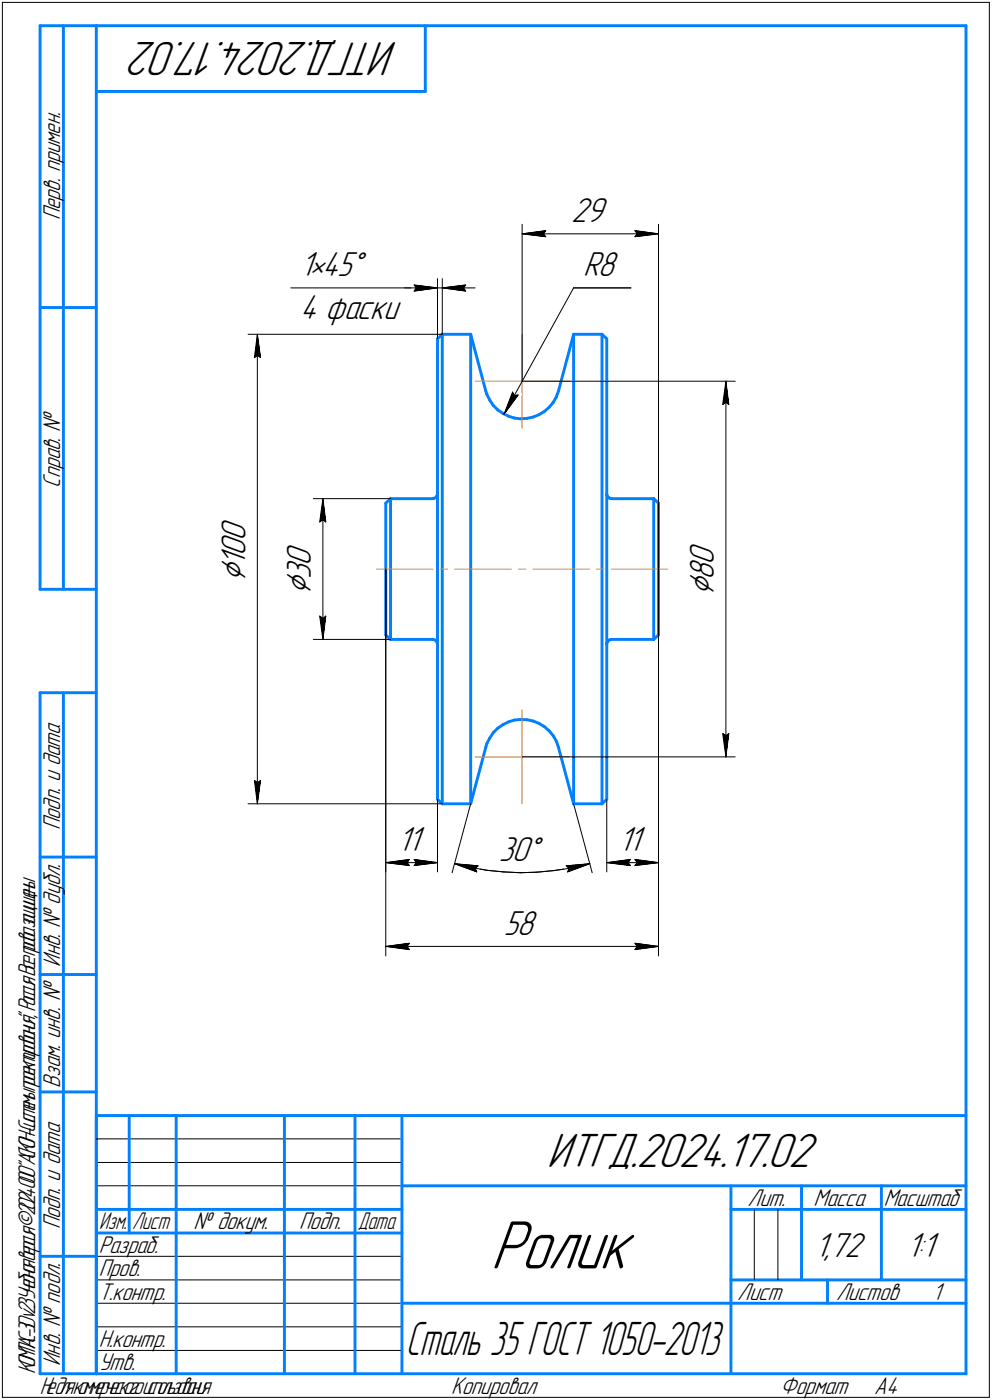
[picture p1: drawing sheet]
<svg xmlns="http://www.w3.org/2000/svg" width="211mm" height="298mm" viewBox="0 0 211 298" stroke-linecap="round" stroke-linejoin="round" font-family="sans-serif">
<defs><g id="words">
<text font-size="15.6" x="104.4" y="270.1">Ролик</text>
<g font-size="10.9">
<text x="84.6" y="9" transform="rotate(-180 84.6 9)">ИТГД.2024.17.02</text>
<text x="116.4" y="248.5">ИТГД.2024.17.02</text>
</g>
<text font-size="10.6" x="86.3" y="288.5">Сталь 35 ГОСТ 1050-2013</text>
<g font-size="8.5">
<text x="52.2" y="124" transform="rotate(-90 52.2 124)">⌀</text>
<text x="66.1" y="126.8" transform="rotate(-90 66.1 126.8)">⌀</text>
<text x="151.8" y="127" transform="rotate(-90 151.8 127)">⌀</text>
</g>
<g font-size="7.8">
<text x="121.5" y="47.2">29</text>
<text x="63.9" y="58.7">1•45°</text>
<text x="124" y="58.8">R8</text>
<text x="63.9" y="67.9">4 фаски</text>
<text x="52.2" y="118.5" transform="rotate(-90 52.2 118.5)">0</text>
<text x="52.2" y="115.3" transform="rotate(-90 52.2 115.3)">0</text>
<text x="52.2" y="120.6" transform="rotate(-90 52.2 120.6)">1</text>
<text x="66.1" y="123.3" transform="rotate(-90 66.1 123.3)">3</text>
<text x="66.1" y="120.5" transform="rotate(-90 66.1 120.5)">0</text>
<text x="151.8" y="123.5" transform="rotate(-90 151.8 123.5)">8</text>
<text x="151.8" y="120.3" transform="rotate(-90 151.8 120.3)">0</text>
<text x="84.6" y="181.1">11</text>
<text x="106.1" y="183.2">30°</text>
<text x="131.6" y="181.1">11</text>
<text x="107.2" y="199">58</text>
<text x="173.3" y="267.5">1,72</text>
<text x="192.9" y="267.5">1:1</text>
</g>
<g font-size="5.5">
<text x="12.8" y="46.9" transform="rotate(-90 12.8 46.9)">Перв. примен.</text>
<text x="12.8" y="103.8" transform="rotate(-90 12.8 103.8)">Справ. №</text>
<text x="12.8" y="176.7" transform="rotate(-90 12.8 176.7)">Подп. и дата</text>
<text x="12.8" y="205.8" transform="rotate(-90 12.8 205.8)">Инв. № дубл.</text>
<text x="12.8" y="231.6" transform="rotate(-90 12.8 231.6)">Взам. инв. №</text>
<text x="159.1" y="256.8">Лит.</text>
<text x="173.1" y="256.8">Масса</text>
<text x="12.8" y="261.7" transform="rotate(-90 12.8 261.7)">Подп. и дата</text>
<text x="41.2" y="261.8">№ докум.</text>
<text x="63.6" y="261.8">Подп.</text>
<text x="21" y="266.8">Разраб.</text>
<text x="21" y="271.8">Пров.</text>
<text x="21" y="276.8">Т.контр.</text>
<text x="156.9" y="276.8">Лист</text>
<text x="177.9" y="276.8">Листов</text>
<text x="198.4" y="276.8">1</text>
<text x="21" y="286.8">Н.контр.</text>
<text x="12.8" y="290.8" transform="rotate(-90 12.8 290.8)">Инв. № подл.</text>
<text x="21" y="291.8">Утв.</text>
<text x="96" y="296.8">Копировал</text>
<text x="166" y="296.8">Формат</text>
<text x="186" y="296.8">A4</text>
</g>
<g font-size="5.4">
<text x="188" y="256.8">Масштаб</text>
<text x="21.1" y="261.8">Изм.</text>
<text x="28.1" y="261.8">Лист</text>
<text x="76.1" y="261.8">Дата</text>
<text x="7.5" y="292.5" transform="rotate(-90 7.5 292.5)">КОМПАС-3Dv23Учебнаяверсия©2024ООО&quot;АСКОН-Системыпроектирования&quot;,Россия.Всеправазащищены.</text>
<text x="8.5" y="296.7">Недлякоммерческогоиспользования</text>
</g>
</g></defs>
<g fill="none" stroke="#0080ff" stroke-width=".62">
<path d="M8.5 5.5v120zM8.5 5.5h12zM13.5 5.5v120zM20.5 5.5v287zM20.5 5.5h185zM20.5 19.5h70zM90.5 5.5v14zM205.5 5.5v287zM8.5 65.5h12zM93.1 72.1l1-.9zM93.1 72.1v98.1zM94.1 71.2h6z"/>
<path d="M94.1 71.2v99.9zM100.1 71.2l3.2 12.1zM100.1 71.2v99.9zM122 71.2h6.1zM122 71.2l-3.2 12.1zM122 71.2v99.9zM128.1 71.2v99.9zM128.1 71.2l1 .9zM129.1 72.1v98.1zM103.3 83.3l.3 .7zM103.6 84l.6 1.2zM104.2 85.2l.7 1.1z"/>
<path d="M104.9 86.3l1 1zM105.9 87.3l1.1 .7zM107 88l1.2 .6zM108.2 88.6l1.2 .4zM109.4 89l1.4 .2zM110.8 89.2l1.4-.1zM112.2 89.1l1.3-.3zM113.5 88.8l1.2-.5zM114.7 88.3l1.1-.7zM115.8 87.6l1-.9zM117.7 85.7l-.9 1zM118.4 84.5l-.7 1.2z"/>
<path d="M118.8 83.3l-.4 1.2zM82.1 107.1v28.1zM82.1 107.1l1-.9zM83.1 106.2h9zM83.1 106.2v29.9zM92.1 106.2h.1zM92.2 106.2l.5-.3zM93 105.6l-.3 .3zM93.1 105.2l-.1 .4zM129.1 105.3l.2 .4zM129.1 105.2v.1zM129.3 105.7l.4 .4z"/>
<path d="M129.7 106.1l.4 .1zM130.1 106.2h9zM139.1 106.2v29.9zM139.1 106.2l1 .9zM140.1 107.1v28.1zM8.5 125.5h12zM82.1 135.2l1 .9zM83.1 136.1h9zM92.1 136.1h.1zM92.2 136.1l.5 .3zM92.7 136.4l.3 .3zM93 136.7l.1 .5z"/>
<path d="M129.1 137v.2zM129.3 136.6l.4-.3zM129.3 136.6l-.2 .4zM129.7 136.3l.4-.2zM130.1 136.1h9zM139.1 136.1l1-.9zM8.5 147.5v145zM8.5 147.5h12zM13.5 147.5v145zM103.3 159.1l-3.2 12zM103.6 158.3l-.3 .8zM104.2 157.1l-.6 1.2z"/>
<path d="M104.9 156l-.7 1.1zM105.9 155.1l1.1-.8zM105.9 155.1l-1 .9zM107 154.3l1.2-.6zM108.2 153.7l1.2-.4zM109.4 153.3l1.4-.1zM110.8 153.2h1.4zM112.2 153.2l1.3 .3zM113.5 153.5l1.2 .5zM114.7 154l1.1 .7zM115.8 154.7l1 .9zM116.8 155.6l.9 1z"/>
<path d="M117.7 156.6l.7 1.2zM118.4 157.8l.4 1.3zM118.8 159.1l3.2 12zM93.1 170.2l1 .9zM94.1 171.1h6zM122 171.1h6.1zM128.1 171.1l1-.9zM8.5 182.5h12zM8.5 207.5h12zM8.5 232.5h12zM20.5 237.5h185zM20.5 237.5v55z"/>
<path d="M27.5 237.5v25zM37.5 237.5v55zM60.5 237.5v55zM75.5 237.5v55zM85.5 237.5v55zM20.5 257.5h65zM85.5 252.5h120zM155.5 252.5v40zM155.5 257.5h15zM170.5 252.5v20zM170.5 257.5h35zM187.5 252.5v20z"/>
<path d="M8.5 267.5h12zM20.5 262.5h65zM85.5 277.5h70zM155.5 277.5h50zM155.5 272.5h50zM176.1 272.5v5zM8.5 292.5h12zM20.5 292.5h185z"/>
</g>
<g fill="none" stroke="#ff8000" stroke-width=".21">
<path d="M111.1 71.2v10zM101.1 81.2h10zM111.1 81.2v10zM111.1 81.2h10zM80.1 121.2h12zM93.6 121.2h1.6zM96.7 121.2h12.1zM110.3 121.2h1.6zM113.4 121.2h12zM126.9 121.2h1.6zM130 121.2h12.1zM111.1 151.2v9.9z"/>
<path d="M101.1 161.1h10zM111.1 161.1v10zM111.1 161.1h10z"/>
</g>
<g fill="none" stroke="#000" stroke-width=".21">
<path d="M.5 .5v297zM.5 .5h210zM210.5 .5v297zM93.1 59.3v12.8zM94.1 59.3v11.9zM111.1 47.8v33.4zM111.1 49.8l5-.7zM111.1 49.8l5 .6zM111.1 49.8h29zM115.6 49.8l.5 .6zM116.1 49.1l-.5 .7zM135.1 50.4l5-.6z"/>
<path d="M135.1 49.1l.5 .7zM135.1 49.1l5 .7zM135.6 49.8l-.5 .6zM140.1 47.8v73.4zM52.8 71.2h41.3zM54.1 76.1l.7-.5zM54.8 71.2l.6 4.9zM54.8 75.6l.6 .5zM54.8 71.2l-.7 4.9zM54.8 71.2v99.9zM61.9 61.3h26.2zM86.1 61.3h7z"/>
<path d="M88.1 61.3h5zM88.1 60.7l5 .6zM88.1 60.7l.5 .6zM88.1 62l5-.7zM88.6 61.3l-.5 .7zM93.1 61.3h1zM94.1 61.3l5 .7zM94.1 61.3l5-.6zM94.1 61.3h7zM98.6 61.3l.5 .7zM99.1 60.7l-.5 .6zM122 61.3h12.2z"/>
<path d="M122 61.3l-14.8 26.9zM109.1 83.5l-1.9 4.7zM109.1 83.5l.3 .7zM109.4 84.2l.8-.1zM110.2 84.1l-3 4.1zM111.1 81.2h45.3zM153.8 86.1l.6-.4zM154.4 81.2l.7 4.9zM154.4 85.7l.7 .4zM154.4 81.2l-.6 4.9zM154.4 81.2v79.9zM66.7 106.2h16.4z"/>
<path d="M68 111.1l.7-.5zM68.7 106.2l.6 4.9zM68.7 110.6l.6 .5zM68.7 106.2l-.7 4.9zM68.7 106.2v29.9zM66.7 136.1h16.4zM68 131.2l.7 4.9zM68 131.2l.7 .5zM68.7 131.7l.6-.5zM69.3 131.2l-.6 4.9zM82.1 121.2v82.3zM82.1 121.2v64.4z"/>
<path d="M140.1 121.2v82.3zM140.1 121.2v64.4zM153.8 156.2l.6 4.9zM153.8 156.2l.6 .4zM154.4 156.6l.7-.4zM155.1 156.2l-.7 4.9zM52.8 171.1h41.3zM54.1 166.2l.7 4.9zM54.1 166.2l.7 .5zM54.8 166.7l.6-.5zM55.4 166.2l-.6 4.9zM93.1 170.2v15.4z"/>
<path d="M100.1 171.1l-3.9 14.7zM111.1 161.1h45.3zM122 171.1l4 14.7zM129.1 170.2v15.4zM82.1 183.7l5-.7zM82.1 183.7l5 .6zM82.1 183.7h11zM86.6 183.7l.5 .6zM87.1 183l-.5 .7zM88.1 184.3l5-.6zM88.1 183l.5 .7zM88.1 183l5 .7z"/>
<path d="M88.6 183.7l-.5 .6zM96.7 183.9l3.4 .8zM96.7 183.9l5 .4zM96.7 183.9l4.7 1.7zM100.1 184.7l3.5 .6zM101.1 184.9l.6-.6zM101.1 184.9l.3 .7zM103.6 185.3l3.6 .3zM107.2 185.6l3.5 .2zM110.7 185.8l3.5-.1zM114.2 185.7l3.6-.3zM117.8 185.4l3.5-.5z"/>
<path d="M120.5 184.3l.6 .6zM120.5 184.3l5-.4zM120.7 185.6l4.8-1.7zM121.1 184.9l-.4 .7zM121.3 184.9l3.4-.8zM124.7 184.1l.8-.2zM129.1 183.7l5-.7zM129.1 183.7l5 .6zM129.1 183.7h11zM133.6 183.7l.5 .6zM134.1 183l-.5 .7zM135.1 184.3l5-.6z"/>
<path d="M135.1 183l.5 .7zM135.1 183l5 .7zM135.6 183.7l-.5 .6zM82.1 201.5l5-.7zM82.1 201.5l5 .7zM82.1 201.5h58zM86.6 201.5l.5 .7zM87.1 200.8l-.5 .7zM135.1 202.2l5-.7zM135.1 200.8l.5 .7zM135.1 200.8l5 .7zM135.6 201.5l-.5 .7z"/>
<path d="M20.5 247.5h65zM20.5 252.5h65zM20.5 242.5h65zM160.5 257.5v15zM165.5 257.5v15zM20.5 267.5h65zM20.5 272.5h65zM20.5 277.5h65zM.5 297.5h210zM20.5 282.5h65zM20.5 287.5h65z"/>
</g>
<g fill="#fff" stroke="#fff" stroke-width=".21">
<path d="M107.2 193.4h7.8zM107.2 193.4h7.8zM107.2 193.5h7.8zM107.2 193.5h7.8zM107.2 193.6h7.8zM107.2 193.7h7.8zM107.2 193.7h7.8zM107.2 193.8h7.8zM107.2 193.8h7.8zM107.2 193.9h7.8zM107.2 193.9h7.8zM107.2 194h7.8zM107.2 194.1h7.8zM107.2 194.1h7.8zM107.2 194.2h7.8zM107.2 194.2h7.8zM107.2 194.3h7.8zM107.2 194.3h7.8zM107.2 194.4h7.8zM107.2 194.5h7.8zM107.2 194.5h7.8zM107.2 194.6h7.8zM107.2 194.6h7.8zM107.2 194.7h7.8zM107.2 194.7h7.8zM107.2 194.8h7.8zM107.2 194.8h7.8zM107.2 194.9h7.8zM107.2 195h7.8zM107.2 195h7.8zM107.2 195.1h7.8zM107.2 195.1h7.8zM107.2 195.2h7.8zM107.2 195.2h7.8zM107.2 195.3h7.8zM107.2 195.4h7.8zM107.2 195.4h7.8zM107.2 195.5h7.8zM107.2 195.5h7.8zM107.2 195.6h7.8zM107.2 195.6h7.8zM107.2 195.7h7.8zM107.2 195.7h7.8zM107.2 195.8h7.8zM107.2 195.9h7.8zM107.2 195.9h7.8zM107.2 196h7.8zM107.2 196h7.8zM107.2 196.1h7.8zM107.2 196.1h7.8zM107.2 196.2h7.8zM107.2 196.3h7.8zM107.2 196.3h7.8zM107.2 196.4h7.8zM107.2 196.4h7.8zM107.2 196.5h7.8zM107.2 196.5h7.8zM107.2 196.6h7.8zM107.2 196.7h7.8zM107.2 196.7h7.8zM107.2 196.8h7.8zM107.2 196.8h7.8zM107.2 196.9h7.8zM107.2 196.9h7.8zM107.2 197h7.8zM107.2 197h7.8zM107.2 197.1h7.8zM107.2 197.2h7.8zM107.2 197.2h7.8zM107.2 197.3h7.8zM107.2 197.3h7.8zM107.2 197.4h7.8zM107.2 197.4h7.8zM107.2 197.5h7.8zM107.2 197.6h7.8zM107.2 197.6h7.8zM107.2 197.7h7.8zM107.2 197.7h7.8zM107.2 197.8h7.8zM107.2 197.8h7.8zM107.2 197.9h7.8zM107.2 198h7.8zM107.2 198h7.8zM107.2 198.1h7.8zM107.2 198.1h7.8zM107.2 198.2h7.8zM107.2 198.2h7.8zM107.2 198.3h7.8zM107.2 198.3h7.8zM107.2 198.4h7.8zM107.2 198.5h7.8zM107.2 198.5h7.8zM107.2 198.6h7.8zM107.2 198.6h7.8zM107.2 198.7h7.8zM107.2 198.7h7.8zM107.2 198.8h7.8zM107.2 198.9h7.8zM107.2 198.9h7.8zM107.2 199h7.8zM107.2 199h7.8zM107.2 199.1h7.8zM107.2 199.1h7.8zM107.2 199.2h7.8zM107.2 199.2h7.8zM107.2 199.3h7.8zM107.2 199.4h7.8zM107.2 199.4h7.8zM107.2 199.5h7.8zM107.2 199.5h7.8zM107.2 199.6h7.8zM107.2 199.6h7.8zM107.2 199.7h7.8zM107.2 199.8h7.8zM107.2 199.8h7.8zM107.2 199.9h7.8zM107.2 199.9h7.8zM107.2 200h7.8zM107.2 200h7.8zM107.2 200.1h7.8zM107.2 200.2h7.8zM107.2 200.2h7.8zM107.2 200.3h7.8zM107.2 200.3h7.8zM107.2 200.4h7.8zM107.2 200.4h7.8z"/>
<path d="M87.2 200.3h.4zM86.8 200.4h.8zM86.4 200.4h1.2zM86 200.5h1.6zM85.6 200.5h2zM85.1 200.6h2.5zM84.7 200.7h2.9zM84.3 200.7h3.3zM83.9 200.8h3.7zM83.8 200.8h3.8zM83.7 200.9h3.9zM83.5 200.9h4.1zM83.4 201h4.2zM83.2 201.1h4.4zM83.1 201.1h4.5zM82.9 201.2h4.7zM82.8 201.2h4.8zM82.6 201.3h5zM82.5 201.3h5.1zM82.4 201.4h5.2zM82.2 201.5h5.4zM82.1 201.5h5.5zM82.2 201.6h5.4zM82.4 201.6h5.2zM82.5 201.7h5.1zM82.6 201.7h5zM82.8 201.8h4.8zM82.9 201.8h4.7zM83.1 201.9h4.5zM83.2 202h4.4zM83.4 202h4.2zM83.5 202.1h4.1zM83.7 202.1h3.9zM83.8 202.2h3.8zM83.9 202.2h3.7zM84.3 202.3h3.3zM84.7 202.4h2.9zM85.1 202.4h2.5zM85.6 202.5h2zM86 202.5h1.6zM86.4 202.6h1.2zM86.8 202.6h.8zM87.2 202.7h.4z"/>
<path d="M134.6 200.3h.4zM134.6 200.4h.8zM134.6 200.4h1.2zM134.6 200.5h1.7zM134.6 200.5h2.1zM134.6 200.6h2.4zM134.6 200.7h2.9zM134.6 200.7h3.3zM134.6 200.8h3.7zM134.6 200.8h3.9zM134.6 200.9h4zM134.6 200.9h4.1zM134.6 201h4.3zM134.6 201.1h4.4zM134.6 201.1h4.5zM134.6 201.2h4.7zM134.6 201.2h4.8zM134.6 201.3h5zM134.6 201.3h5.1zM134.6 201.4h5.3zM134.6 201.5h5.4zM134.6 201.5h5.5zM134.6 201.6h5.4zM134.6 201.6h5.3zM134.6 201.7h5.1zM134.6 201.7h5zM134.6 201.8h4.8zM134.6 201.8h4.7zM134.6 201.9h4.5zM134.6 202h4.4zM134.6 202h4.3zM134.6 202.1h4.1zM134.6 202.1h4zM134.6 202.2h3.9zM134.6 202.2h3.7zM134.6 202.3h3.3zM134.6 202.4h2.9zM134.6 202.4h2.4zM134.6 202.5h2.1zM134.6 202.5h1.7zM134.6 202.6h1.2zM134.6 202.6h.8zM134.6 202.7h.4z"/>
<path d="M84.6 175.5h6zM84.6 175.6h6zM84.6 175.7h6zM84.6 175.7h6zM84.6 175.8h6zM84.6 175.8h6zM84.6 175.9h6zM84.6 175.9h6zM84.6 176h6zM84.6 176.1h6zM84.6 176.1h6zM84.6 176.2h6zM84.6 176.2h6zM84.6 176.3h6zM84.6 176.3h6zM84.6 176.4h6zM84.6 176.4h6zM84.6 176.5h6zM84.6 176.6h6zM84.6 176.6h6zM84.6 176.7h6zM84.6 176.7h6zM84.6 176.8h6zM84.6 176.8h6zM84.6 176.9h6zM84.6 177h6zM84.6 177h6zM84.6 177.1h6zM84.6 177.1h6zM84.6 177.2h6zM84.6 177.2h6zM84.6 177.3h6zM84.6 177.3h6zM84.6 177.4h6zM84.6 177.5h6zM84.6 177.5h6zM84.6 177.6h6zM84.6 177.6h6zM84.6 177.7h6zM84.6 177.7h6zM84.6 177.8h6zM84.6 177.9h6zM84.6 177.9h6zM84.6 178h6zM84.6 178h6zM84.6 178.1h6zM84.6 178.1h6zM84.6 178.2h6zM84.6 178.3h6zM84.6 178.3h6zM84.6 178.4h6zM84.6 178.4h6zM84.6 178.5h6zM84.6 178.5h6zM84.6 178.6h6zM84.6 178.6h6zM84.6 178.7h6zM84.6 178.8h6zM84.6 178.8h6zM84.6 178.9h6zM84.6 178.9h6zM84.6 179h6zM84.6 179h6zM84.6 179.1h6zM84.6 179.2h6zM84.6 179.2h6zM84.6 179.3h6zM84.6 179.3h6zM84.6 179.4h6zM84.6 179.4h6zM84.6 179.5h6zM84.6 179.5h6zM84.6 179.6h6zM84.6 179.7h6zM84.6 179.7h6zM84.6 179.8h6zM84.6 179.8h6zM84.6 179.9h6zM84.6 179.9h6zM84.6 180h6zM84.6 180.1h6zM84.6 180.1h6zM84.6 180.2h6zM84.6 180.2h6zM84.6 180.3h6zM84.6 180.3h6zM84.6 180.4h6zM84.6 180.5h6zM84.6 180.5h6zM84.6 180.6h6zM84.6 180.6h6zM84.6 180.7h6zM84.6 180.7h6zM84.6 180.8h6zM84.6 180.8h6zM84.6 180.9h6zM84.6 181h6zM84.6 181h6zM84.6 181.1h6zM84.6 181.1h6zM84.6 181.2h6zM84.6 181.2h6zM84.6 181.3h6zM84.6 181.4h6zM84.6 181.4h6zM84.6 181.5h6zM84.6 181.5h6zM84.6 181.6h6zM84.6 181.6h6zM84.6 181.7h6zM84.6 181.8h6zM84.6 181.8h6zM84.6 181.9h6zM84.6 181.9h6zM84.6 182h6zM84.6 182h6zM84.6 182.1h6zM84.6 182.1h6zM84.6 182.2h6zM84.6 182.3h6zM84.6 182.3h6zM84.6 182.4h6zM84.6 182.4h6zM84.6 182.5h6zM84.6 182.5h6zM84.6 182.6h6z"/>
<path d="M87.6 182.5h.5zM87.6 182.5h.8zM87.6 182.6h1.2zM87.6 182.7h1.7zM87.6 182.7h2.1zM87.6 182.8h2.5zM87.6 182.8h2.9zM87.6 182.9h3.3zM87.6 182.9h3.7zM87.6 183h3.9zM87.6 183h4zM87.6 183.1h4.2zM87.6 183.2h4.3zM87.6 183.2h4.4zM87.6 183.3h4.6zM87.6 183.3h4.7zM87.6 183.4h4.9zM87.6 183.4h5zM87.6 183.5h5.1zM87.6 183.6h5.3zM87.6 183.6h5.4zM87.6 183.7h5.5zM87.6 183.7h5.4zM87.6 183.8h5.3zM87.6 183.8h5.1zM87.6 183.9h5zM87.6 184h4.9zM87.6 184h4.7zM87.6 184.1h4.6zM87.6 184.1h4.4zM87.6 184.2h4.3zM87.6 184.2h4.2zM87.6 184.3h4zM87.6 184.3h3.9zM87.6 184.4h3.7zM87.6 184.5h3.3zM87.6 184.5h2.9zM87.6 184.6h2.5zM87.6 184.6h2.1zM87.6 184.7h1.7zM87.6 184.7h1.2zM87.6 184.8h.8zM87.6 184.9h.5z"/>
<path d="M87.2 182.5h.4zM86.8 182.5h.8zM86.4 182.6h1.2zM86 182.7h1.6zM85.6 182.7h2zM85.1 182.8h2.5zM84.7 182.8h2.9zM84.3 182.9h3.3zM83.9 182.9h3.7zM83.8 183h3.8zM83.7 183h3.9zM83.5 183.1h4.1zM83.4 183.2h4.2zM83.2 183.2h4.4zM83.1 183.3h4.5zM82.9 183.3h4.7zM82.8 183.4h4.8zM82.6 183.4h5zM82.5 183.5h5.1zM82.4 183.6h5.2zM82.2 183.6h5.4zM82.1 183.7h5.5zM82.2 183.7h5.4zM82.4 183.8h5.2zM82.5 183.8h5.1zM82.6 183.9h5zM82.8 184h4.8zM82.9 184h4.7zM83.1 184.1h4.5zM83.2 184.1h4.4zM83.4 184.2h4.2zM83.5 184.2h4.1zM83.7 184.3h3.9zM83.8 184.3h3.8zM83.9 184.4h3.7zM84.3 184.5h3.3zM84.7 184.5h2.9zM85.1 184.6h2.5zM85.6 184.6h2zM86 184.7h1.6zM86.4 184.7h1.2zM86.8 184.8h.8zM87.2 184.9h.4z"/>
<path d="M131.6 175.5h6zM131.6 175.6h6zM131.6 175.7h6zM131.6 175.7h6zM131.6 175.8h6zM131.6 175.8h6zM131.6 175.9h6zM131.6 175.9h6zM131.6 176h6zM131.6 176.1h6zM131.6 176.1h6zM131.6 176.2h6zM131.6 176.2h6zM131.6 176.3h6zM131.6 176.3h6zM131.6 176.4h6zM131.6 176.4h6zM131.6 176.5h6zM131.6 176.6h6zM131.6 176.6h6zM131.6 176.7h6zM131.6 176.7h6zM131.6 176.8h6zM131.6 176.8h6zM131.6 176.9h6zM131.6 177h6zM131.6 177h6zM131.6 177.1h6zM131.6 177.1h6zM131.6 177.2h6zM131.6 177.2h6zM131.6 177.3h6zM131.6 177.3h6zM131.6 177.4h6zM131.6 177.5h6zM131.6 177.5h6zM131.6 177.6h6zM131.6 177.6h6zM131.6 177.7h6zM131.6 177.7h6zM131.6 177.8h6zM131.6 177.9h6zM131.6 177.9h6zM131.6 178h6zM131.6 178h6zM131.6 178.1h6zM131.6 178.1h6zM131.6 178.2h6zM131.6 178.3h6zM131.6 178.3h6zM131.6 178.4h6zM131.6 178.4h6zM131.6 178.5h6zM131.6 178.5h6zM131.6 178.6h6zM131.6 178.6h6zM131.6 178.7h6zM131.6 178.8h6zM131.6 178.8h6zM131.6 178.9h6zM131.6 178.9h6zM131.6 179h6zM131.6 179h6zM131.6 179.1h6zM131.6 179.2h6zM131.6 179.2h6zM131.6 179.3h6zM131.6 179.3h6zM131.6 179.4h6zM131.6 179.4h6zM131.6 179.5h6zM131.6 179.5h6zM131.6 179.6h6zM131.6 179.7h6zM131.6 179.7h6zM131.6 179.8h6zM131.6 179.8h6zM131.6 179.9h6zM131.6 179.9h6zM131.6 180h6zM131.6 180.1h6zM131.6 180.1h6zM131.6 180.2h6zM131.6 180.2h6zM131.6 180.3h6zM131.6 180.3h6zM131.6 180.4h6zM131.6 180.5h6zM131.6 180.5h6zM131.6 180.6h6zM131.6 180.6h6zM131.6 180.7h6zM131.6 180.7h6zM131.6 180.8h6zM131.6 180.8h6zM131.6 180.9h6zM131.6 181h6zM131.6 181h6zM131.6 181.1h6zM131.6 181.1h6zM131.6 181.2h6zM131.6 181.2h6zM131.6 181.3h6zM131.6 181.4h6zM131.6 181.4h6zM131.6 181.5h6zM131.6 181.5h6zM131.6 181.6h6zM131.6 181.6h6zM131.6 181.7h6zM131.6 181.8h6zM131.6 181.8h6zM131.6 181.9h6zM131.6 181.9h6zM131.6 182h6zM131.6 182h6zM131.6 182.1h6zM131.6 182.1h6zM131.6 182.2h6zM131.6 182.3h6zM131.6 182.3h6zM131.6 182.4h6zM131.6 182.4h6zM131.6 182.5h6zM131.6 182.5h6zM131.6 182.6h6z"/>
<path d="M134.2 182.5h.4zM133.8 182.5h.8zM133.4 182.6h1.2zM133 182.7h1.6zM132.5 182.7h2.1zM132.1 182.8h2.5zM131.7 182.8h2.9zM131.3 182.9h3.3zM130.9 182.9h3.7zM130.8 183h3.8zM130.7 183h3.9zM130.5 183.1h4.1zM130.4 183.2h4.2zM130.2 183.2h4.4zM130.1 183.3h4.5zM129.9 183.3h4.7zM129.8 183.4h4.8zM129.7 183.4h4.9zM129.5 183.5h5.1zM129.4 183.6h5.2zM129.3 183.6h5.3zM129.1 183.7h5.5zM129.3 183.7h5.3zM129.4 183.8h5.2zM129.5 183.8h5.1zM129.7 183.9h4.9zM129.8 184h4.8zM129.9 184h4.7zM130.1 184.1h4.5zM130.2 184.1h4.4zM130.4 184.2h4.2zM130.5 184.2h4.1zM130.7 184.3h3.9zM130.8 184.3h3.8zM130.9 184.4h3.7zM131.3 184.5h3.3zM131.7 184.5h2.9zM132.1 184.6h2.5zM132.5 184.6h2.1zM133 184.7h1.6zM133.4 184.7h1.2zM133.8 184.8h.8zM134.2 184.9h.4z"/>
<path d="M134.6 182.5h.4zM134.6 182.5h.8zM134.6 182.6h1.2zM134.6 182.7h1.7zM134.6 182.7h2.1zM134.6 182.8h2.4zM134.6 182.8h2.9zM134.6 182.9h3.3zM134.6 182.9h3.7zM134.6 183h3.9zM134.6 183h4zM134.6 183.1h4.1zM134.6 183.2h4.3zM134.6 183.2h4.4zM134.6 183.3h4.5zM134.6 183.3h4.7zM134.6 183.4h4.8zM134.6 183.4h5zM134.6 183.5h5.1zM134.6 183.6h5.3zM134.6 183.6h5.4zM134.6 183.7h5.5zM134.6 183.7h5.4zM134.6 183.8h5.3zM134.6 183.8h5.1zM134.6 183.9h5zM134.6 184h4.8zM134.6 184h4.7zM134.6 184.1h4.5zM134.6 184.1h4.4zM134.6 184.2h4.3zM134.6 184.2h4.1zM134.6 184.3h4zM134.6 184.3h3.9zM134.6 184.4h3.7zM134.6 184.5h3.3zM134.6 184.5h2.9zM134.6 184.6h2.4zM134.6 184.6h2.1zM134.6 184.7h1.7zM134.6 184.7h1.2zM134.6 184.8h.8zM134.6 184.9h.4z"/>
<path d="M60.4 115.5h7.3zM60.4 115.6h7.3zM60.4 115.7h7.3zM60.4 115.7h7.3zM60.4 115.8h7.3zM60.4 115.8h7.3zM60.4 115.9h7.3zM60.4 115.9h7.3zM60.4 116h7.3zM60.4 116h7.3zM60.4 116.1h7.3zM60.4 116.2h7.3zM60.4 116.2h7.3zM60.4 116.3h7.3zM60.4 116.3h7.3zM60.4 116.4h7.3zM60.4 116.4h7.3zM60.4 116.5h7.3zM60.4 116.6h7.3zM60.4 116.6h7.3zM60.4 116.7h7.3zM60.4 116.7h7.3zM60.4 116.8h7.3zM60.4 116.8h7.3zM60.4 116.9h7.3zM60.4 117h7.3zM60.4 117h7.3zM60.4 117.1h7.3zM60.4 117.1h7.3zM60.4 117.2h7.3zM60.4 117.2h7.3zM60.4 117.3h7.3zM60.4 117.3h7.3zM60.4 117.4h7.3zM60.4 117.5h7.3zM60.4 117.5h7.3zM60.4 117.6h7.3zM60.4 117.6h7.3zM60.4 117.7h7.3zM60.4 117.7h7.3zM60.4 117.8h7.3zM60.4 117.9h7.3zM60.4 117.9h7.3zM60.4 118h7.3zM60.4 118h7.3zM60.4 118.1h7.3zM60.4 118.1h7.3zM60.4 118.2h7.3zM60.4 118.3h7.3zM60.4 118.3h7.3zM60.4 118.4h7.3zM60.4 118.4h7.3zM60.4 118.5h7.3zM60.4 118.5h7.3zM60.4 118.6h7.3zM60.4 118.6h7.3zM60.4 118.7h7.3zM60.4 118.8h7.3zM60.4 118.8h7.3zM60.4 118.9h7.3zM60.4 118.9h7.3zM60.4 119h7.3zM60.4 119h7.3zM60.4 119.1h7.3zM60.4 119.2h7.3zM60.4 119.2h7.3zM60.4 119.3h7.3zM60.4 119.3h7.3zM60.4 119.4h7.3zM60.4 119.4h7.3zM60.4 119.5h7.3zM60.4 119.5h7.3zM60.4 119.6h7.3zM60.4 119.7h7.3zM60.4 119.7h7.3zM60.4 119.8h7.3zM60.4 119.8h7.3zM60.4 119.9h7.3zM60.4 119.9h7.3zM60.4 120h7.3zM60.4 120.1h7.3zM60.4 120.1h7.3zM60.4 120.2h7.3zM60.4 120.2h7.3zM60.4 120.3h7.3zM60.4 120.3h7.3zM60.4 120.4h7.3zM60.4 120.5h7.3zM60.4 120.5h7.3zM60.4 120.6h7.3zM60.4 120.6h7.3zM60.4 120.7h7.3zM60.4 120.7h7.3zM60.4 120.8h7.3zM60.4 120.8h7.3zM60.4 120.9h7.3zM60.4 121h7.3zM60.4 121h7.3zM60.4 121.1h7.3zM60.4 121.1h7.3zM60.4 121.2h7.3zM60.4 121.2h7.3zM60.4 121.3h7.3zM60.4 121.4h7.3zM60.4 121.4h7.3zM60.4 121.5h7.3zM60.4 121.5h7.3zM60.4 121.6h7.3zM60.4 121.6h7.3zM60.4 121.7h7.3zM60.4 121.8h7.3zM60.4 121.8h7.3zM60.4 121.9h7.3zM60.4 121.9h7.3zM60.4 122h7.3zM60.4 122h7.3zM60.4 122.1h7.3zM60.4 122.1h7.3zM60.4 122.2h7.3zM60.4 122.3h7.3zM60.4 122.3h7.3zM60.4 122.4h7.3zM60.4 122.4h7.3zM60.4 122.5h7.3zM60.4 122.5h7.3zM60.4 122.6h7.3zM60.4 122.7h7.3zM60.4 122.7h7.3zM60.4 122.8h7.3zM60.4 122.8h7.3zM60.4 122.9h7.3zM60.4 122.9h7.3zM60.4 123h7.3zM60.4 123h7.3zM60.4 123.1h7.3zM60.4 123.2h7.3zM60.4 123.2h7.3zM60.4 123.3h7.3zM60.4 123.3h7.3zM60.4 123.4h7.3zM60.4 123.4h7.3zM60.4 123.5h7.3zM60.4 123.6h7.3zM60.4 123.6h7.3zM60.4 123.7h7.3zM60.4 123.7h7.3zM60.4 123.8h7.3zM60.4 123.8h7.3zM60.4 123.9h7.3zM60.4 124h7.3zM60.4 124h7.3zM60.4 124.1h7.3zM60.4 124.1h7.3zM60.4 124.2h7.3zM60.4 124.2h7.3zM60.4 124.3h7.3zM60.4 124.3h7.3zM60.4 124.4h7.3zM60.4 124.5h7.3zM60.4 124.5h7.3zM60.4 124.6h7.3zM60.4 124.6h7.3zM60.4 124.7h7.3zM60.4 124.7h7.3zM60.4 124.8h7.3zM60.4 124.9h7.3zM60.4 124.9h7.3zM60.4 125h7.3zM60.4 125h7.3zM60.4 125.1h7.3zM60.4 125.1h7.3zM60.4 125.2h7.3zM60.4 125.3h7.3zM60.4 125.3h7.3zM60.4 125.4h7.3zM60.4 125.4h7.3zM60.4 125.5h7.3zM60.4 125.5h7.3zM60.4 125.6h7.3zM60.4 125.6h7.3zM60.4 125.7h7.3zM60.4 125.8h7.3zM60.4 125.8h7.3zM60.4 125.9h7.3zM60.4 125.9h7.3zM60.4 126h7.3zM60.4 126h7.3zM60.4 126.1h7.3zM60.4 126.2h7.3zM60.4 126.2h7.3zM60.4 126.3h7.3zM60.4 126.3h7.3zM60.4 126.4h7.3zM60.4 126.4h7.3zM60.4 126.5h7.3zM60.4 126.5h7.3zM60.4 126.6h7.3zM60.4 126.7h7.3zM60.4 126.7h7.3z"/>
<path d="M68.6 106.3h.2zM68.6 106.4h.2zM68.6 106.5h.3zM68.6 106.5h.3zM68.5 106.6h.4zM68.5 106.6h.4zM68.5 106.7h.4zM68.5 106.7h.5zM68.5 106.8h.5zM68.4 106.8h.6zM68.4 106.9h.6zM68.4 107h.6zM68.4 107h.7zM68.3 107.1h.8zM68.3 107.1h.8zM68.2 107.2h.9zM68.2 107.2h.9zM68.2 107.3h1zM68.2 107.4h1zM68.2 107.4h1.1zM68.1 107.5h1.2zM68.1 107.5h1.2zM68.1 107.6h1.2zM68.1 107.6h1.2zM68 107.7h1.4zM68 107.8h1.4zM68 107.8h1.4zM68 107.9h1.4zM67.9 107.9h1.5zM67.9 108h1.6zM67.9 108h1.6zM67.9 108.1h1.6zM67.9 108.1h1.6zM67.9 108.2h1.6zM67.9 108.3h1.6zM67.9 108.3h1.6zM67.9 108.4h1.6zM67.8 108.4h1.7zM67.8 108.5h1.7zM67.8 108.5h1.7zM67.8 108.6h1.7zM67.8 108.7h1.7zM67.8 108.7h1.7zM67.8 108.8h1.7zM67.8 108.8h1.7zM67.8 108.9h1.8zM67.8 108.9h1.8zM67.8 109h1.8zM67.8 109.1h1.8zM67.8 109.1h1.8zM67.8 109.2h1.8zM67.8 109.2h1.8zM67.8 109.3h1.8zM67.7 109.3h2zM67.7 109.4h2zM67.7 109.4h2zM67.7 109.5h2zM67.7 109.6h2zM67.7 109.6h2zM67.7 109.7h2zM67.7 109.7h2zM67.7 109.8h2zM67.7 109.8h2zM67.7 109.9h2zM67.7 110h2zM67.7 110h2zM67.7 110.1h2zM67.7 110.1h2zM67.7 110.2h2zM67.7 110.2h2zM67.6 110.3h2.2zM67.6 110.3h2.2zM67.6 110.4h2.2zM67.6 110.5h2.2zM67.6 110.5h2.2zM67.6 110.6h2.2zM67.6 110.6h2.2zM67.6 110.7h2.2zM67.6 110.7h2.2zM67.6 110.8h2.2zM67.6 110.9h2.2zM67.6 110.9h2.2zM67.6 111h2.2zM67.6 111h2.2zM67.6 111.1h2.2zM67.6 111.1h2.2zM67.5 111.2h2.4zM67.5 111.3h2.4zM67.5 111.3h2.4zM67.5 111.4h2.4zM67.5 111.4h2.4zM67.5 111.5h2.4zM67.5 111.5h2.4zM67.5 111.6h2.4z"/>
<path d="M67.5 130.7h2.4zM67.5 130.7h2.4zM67.5 130.8h2.4zM67.5 130.8h2.4zM67.5 130.9h2.4zM67.5 131h2.4zM67.5 131h2.4zM67.5 131.1h2.4zM67.5 131.1h2.4zM67.6 131.2h2.2zM67.6 131.2h2.2zM67.6 131.3h2.2zM67.6 131.3h2.2zM67.6 131.4h2.2zM67.6 131.5h2.2zM67.6 131.5h2.2zM67.6 131.6h2.2zM67.6 131.6h2.2zM67.6 131.7h2.2zM67.6 131.7h2.2zM67.6 131.8h2.2zM67.6 131.9h2.2zM67.6 131.9h2.2zM67.6 132h2.2zM67.6 132h2.2zM67.7 132.1h2zM67.7 132.1h2zM67.7 132.2h2zM67.7 132.2h2zM67.7 132.3h2zM67.7 132.4h2zM67.7 132.4h2zM67.7 132.5h2zM67.7 132.5h2zM67.7 132.6h2zM67.7 132.6h2zM67.7 132.7h2zM67.7 132.8h2zM67.7 132.8h2zM67.7 132.9h2zM67.7 132.9h2zM67.7 133h2zM67.8 133h1.8zM67.8 133.1h1.8zM67.8 133.2h1.8zM67.8 133.2h1.8zM67.8 133.3h1.8zM67.8 133.3h1.8zM67.8 133.4h1.8zM67.8 133.4h1.8zM67.8 133.5h1.7zM67.8 133.5h1.7zM67.8 133.6h1.7zM67.8 133.7h1.7zM67.8 133.7h1.7zM67.8 133.8h1.7zM67.8 133.8h1.7zM67.8 133.9h1.7zM67.9 133.9h1.6zM67.9 134h1.6zM67.9 134.1h1.6zM67.9 134.1h1.6zM67.9 134.2h1.6zM67.9 134.2h1.6zM67.9 134.3h1.6zM67.9 134.3h1.6zM67.9 134.4h1.5zM68 134.5h1.4zM68 134.5h1.4zM68 134.6h1.4zM68 134.6h1.4zM68.1 134.7h1.2zM68.1 134.7h1.2zM68.1 134.8h1.2zM68.1 134.8h1.2zM68.2 134.9h1.1zM68.2 135h1zM68.2 135h1zM68.2 135.1h.9zM68.2 135.1h.9zM68.3 135.2h.8zM68.3 135.2h.8zM68.4 135.3h.7zM68.4 135.4h.6zM68.4 135.4h.6zM68.4 135.5h.6zM68.5 135.5h.5zM68.5 135.6h.5zM68.5 135.6h.4zM68.5 135.7h.4zM68.5 135.7h.4zM68.6 135.8h.3zM68.6 135.9h.3zM68.6 135.9h.2zM68.6 136h.2z"/>
<path d="M46.5 110.3h7.3zM46.5 110.3h7.3zM46.5 110.4h7.3zM46.5 110.5h7.3zM46.5 110.5h7.3zM46.5 110.6h7.3zM46.5 110.6h7.3zM46.5 110.7h7.3zM46.5 110.7h7.3zM46.5 110.8h7.3zM46.5 110.9h7.3zM46.5 110.9h7.3zM46.5 111h7.3zM46.5 111h7.3zM46.5 111.1h7.3zM46.5 111.1h7.3zM46.5 111.2h7.3zM46.5 111.3h7.3zM46.5 111.3h7.3zM46.5 111.4h7.3zM46.5 111.4h7.3zM46.5 111.5h7.3zM46.5 111.5h7.3zM46.5 111.6h7.3zM46.5 111.6h7.3zM46.5 111.7h7.3zM46.5 111.8h7.3zM46.5 111.8h7.3zM46.5 111.9h7.3zM46.5 111.9h7.3zM46.5 112h7.3zM46.5 112h7.3zM46.5 112.1h7.3zM46.5 112.2h7.3zM46.5 112.2h7.3zM46.5 112.3h7.3zM46.5 112.3h7.3zM46.5 112.4h7.3zM46.5 112.4h7.3zM46.5 112.5h7.3zM46.5 112.6h7.3zM46.5 112.6h7.3zM46.5 112.7h7.3zM46.5 112.7h7.3zM46.5 112.8h7.3zM46.5 112.8h7.3zM46.5 112.9h7.3zM46.5 112.9h7.3zM46.5 113h7.3zM46.5 113.1h7.3zM46.5 113.1h7.3zM46.5 113.2h7.3zM46.5 113.2h7.3zM46.5 113.3h7.3zM46.5 113.3h7.3zM46.5 113.4h7.3zM46.5 113.5h7.3zM46.5 113.5h7.3zM46.5 113.6h7.3zM46.5 113.6h7.3zM46.5 113.7h7.3zM46.5 113.7h7.3zM46.5 113.8h7.3zM46.5 113.8h7.3zM46.5 113.9h7.3zM46.5 114h7.3zM46.5 114h7.3zM46.5 114.1h7.3zM46.5 114.1h7.3zM46.5 114.2h7.3zM46.5 114.2h7.3zM46.5 114.3h7.3zM46.5 114.4h7.3zM46.5 114.4h7.3zM46.5 114.5h7.3zM46.5 114.5h7.3zM46.5 114.6h7.3zM46.5 114.6h7.3zM46.5 114.7h7.3zM46.5 114.8h7.3zM46.5 114.8h7.3zM46.5 114.9h7.3zM46.5 114.9h7.3zM46.5 115h7.3zM46.5 115h7.3zM46.5 115.1h7.3zM46.5 115.1h7.3zM46.5 115.2h7.3zM46.5 115.3h7.3zM46.5 115.3h7.3zM46.5 115.4h7.3zM46.5 115.4h7.3zM46.5 115.5h7.3zM46.5 115.5h7.3zM46.5 115.6h7.3zM46.5 115.7h7.3zM46.5 115.7h7.3zM46.5 115.8h7.3zM46.5 115.8h7.3zM46.5 115.9h7.3zM46.5 115.9h7.3zM46.5 116h7.3zM46.5 116h7.3zM46.5 116.1h7.3zM46.5 116.2h7.3zM46.5 116.2h7.3zM46.5 116.3h7.3zM46.5 116.3h7.3zM46.5 116.4h7.3zM46.5 116.4h7.3zM46.5 116.5h7.3zM46.5 116.6h7.3zM46.5 116.6h7.3zM46.5 116.7h7.3zM46.5 116.7h7.3zM46.5 116.8h7.3zM46.5 116.8h7.3zM46.5 116.9h7.3zM46.5 117h7.3zM46.5 117h7.3zM46.5 117.1h7.3zM46.5 117.1h7.3zM46.5 117.2h7.3zM46.5 117.2h7.3zM46.5 117.3h7.3zM46.5 117.3h7.3zM46.5 117.4h7.3zM46.5 117.5h7.3zM46.5 117.5h7.3zM46.5 117.6h7.3zM46.5 117.6h7.3zM46.5 117.7h7.3zM46.5 117.7h7.3zM46.5 117.8h7.3zM46.5 117.9h7.3zM46.5 117.9h7.3zM46.5 118h7.3zM46.5 118h7.3zM46.5 118.1h7.3zM46.5 118.1h7.3zM46.5 118.2h7.3zM46.5 118.3h7.3zM46.5 118.3h7.3zM46.5 118.4h7.3zM46.5 118.4h7.3zM46.5 118.5h7.3zM46.5 118.5h7.3zM46.5 118.6h7.3zM46.5 118.6h7.3zM46.5 118.7h7.3zM46.5 118.8h7.3zM46.5 118.8h7.3zM46.5 118.9h7.3zM46.5 118.9h7.3zM46.5 119h7.3zM46.5 119h7.3zM46.5 119.1h7.3zM46.5 119.2h7.3zM46.5 119.2h7.3zM46.5 119.3h7.3zM46.5 119.3h7.3zM46.5 119.4h7.3zM46.5 119.4h7.3zM46.5 119.5h7.3zM46.5 119.5h7.3zM46.5 119.6h7.3zM46.5 119.7h7.3zM46.5 119.7h7.3zM46.5 119.8h7.3zM46.5 119.8h7.3zM46.5 119.9h7.3zM46.5 119.9h7.3zM46.5 120h7.3zM46.5 120.1h7.3zM46.5 120.1h7.3zM46.5 120.2h7.3zM46.5 120.2h7.3zM46.5 120.3h7.3zM46.5 120.3h7.3zM46.5 120.4h7.3zM46.5 120.5h7.3zM46.5 120.5h7.3zM46.5 120.6h7.3zM46.5 120.6h7.3zM46.5 120.7h7.3zM46.5 120.7h7.3zM46.5 120.8h7.3zM46.5 120.8h7.3zM46.5 120.9h7.3zM46.5 121h7.3zM46.5 121h7.3zM46.5 121.1h7.3zM46.5 121.1h7.3zM46.5 121.2h7.3zM46.5 121.2h7.3zM46.5 121.3h7.3zM46.5 121.4h7.3zM46.5 121.4h7.3zM46.5 121.5h7.3zM46.5 121.5h7.3zM46.5 121.6h7.3zM46.5 121.6h7.3zM46.5 121.7h7.3zM46.5 121.8h7.3zM46.5 121.8h7.3zM46.5 121.9h7.3zM46.5 121.9h7.3zM46.5 122h7.3zM46.5 122h7.3zM46.5 122.1h7.3zM46.5 122.1h7.3zM46.5 122.2h7.3zM46.5 122.3h7.3zM46.5 122.3h7.3zM46.5 122.4h7.3zM46.5 122.4h7.3zM46.5 122.5h7.3zM46.5 122.5h7.3zM46.5 122.6h7.3zM46.5 122.7h7.3zM46.5 122.7h7.3zM46.5 122.8h7.3zM46.5 122.8h7.3zM46.5 122.9h7.3zM46.5 122.9h7.3zM46.5 123h7.3zM46.5 123h7.3zM46.5 123.1h7.3zM46.5 123.2h7.3zM46.5 123.2h7.3zM46.5 123.3h7.3zM46.5 123.3h7.3zM46.5 123.4h7.3zM46.5 123.4h7.3zM46.5 123.5h7.3zM46.5 123.6h7.3zM46.5 123.6h7.3zM46.5 123.7h7.3zM46.5 123.7h7.3zM46.5 123.8h7.3zM46.5 123.8h7.3zM46.5 123.9h7.3zM46.5 124h7.3z"/>
<path d="M54.7 71.3h.2zM54.7 71.4h.2zM54.6 71.5h.3zM54.6 71.5h.3zM54.6 71.6h.4zM54.6 71.6h.4zM54.6 71.7h.4zM54.5 71.7h.5zM54.5 71.8h.5zM54.5 71.9h.6zM54.5 71.9h.6zM54.5 72h.6zM54.4 72h.7zM54.4 72.1h.8zM54.4 72.1h.8zM54.4 72.2h.9zM54.4 72.2h.9zM54.3 72.3h1zM54.3 72.4h1zM54.2 72.4h1.1zM54.2 72.5h1.2zM54.2 72.5h1.2zM54.2 72.6h1.2zM54.2 72.6h1.2zM54.1 72.7h1.4zM54.1 72.8h1.4zM54.1 72.8h1.4zM54.1 72.9h1.4zM54 72.9h1.5zM54 73h1.6zM54 73h1.6zM54 73.1h1.6zM54 73.2h1.6zM54 73.2h1.6zM54 73.3h1.6zM54 73.3h1.6zM54 73.4h1.6zM54 73.4h1.7zM54 73.5h1.7zM54 73.5h1.7zM54 73.6h1.7zM54 73.7h1.7zM54 73.7h1.7zM54 73.8h1.7zM54 73.8h1.7zM53.9 73.9h1.8zM53.9 73.9h1.8zM53.9 74h1.8zM53.9 74.1h1.8zM53.9 74.1h1.8zM53.9 74.2h1.8zM53.9 74.2h1.8zM53.9 74.3h1.8zM53.8 74.3h2zM53.8 74.4h2zM53.8 74.5h2zM53.8 74.5h2zM53.8 74.6h2zM53.8 74.6h2zM53.8 74.7h2zM53.8 74.7h2zM53.8 74.8h2zM53.8 74.8h2zM53.8 74.9h2zM53.8 75h2zM53.8 75h2zM53.8 75.1h2zM53.8 75.1h2zM53.8 75.2h2zM53.8 75.2h2zM53.7 75.3h2.2zM53.7 75.4h2.2zM53.7 75.4h2.2zM53.7 75.5h2.2zM53.7 75.5h2.2zM53.7 75.6h2.2zM53.7 75.6h2.2zM53.7 75.7h2.2zM53.7 75.7h2.2zM53.7 75.8h2.2zM53.7 75.9h2.2zM53.7 75.9h2.2zM53.7 76h2.2zM53.7 76h2.2zM53.7 76.1h2.2zM53.7 76.1h2.2zM53.6 76.2h2.4zM53.6 76.3h2.4zM53.6 76.3h2.4zM53.6 76.4h2.4zM53.6 76.4h2.4zM53.6 76.5h2.4zM53.6 76.5h2.4zM53.6 76.6h2.4z"/>
<path d="M53.6 165.7h2.4zM53.6 165.7h2.4zM53.6 165.8h2.4zM53.6 165.8h2.4zM53.6 165.9h2.4zM53.6 165.9h2.4zM53.6 166h2.4zM53.6 166.1h2.4zM53.6 166.1h2.4zM53.7 166.2h2.2zM53.7 166.2h2.2zM53.7 166.3h2.2zM53.7 166.3h2.2zM53.7 166.4h2.2zM53.7 166.5h2.2zM53.7 166.5h2.2zM53.7 166.6h2.2zM53.7 166.6h2.2zM53.7 166.7h2.2zM53.7 166.7h2.2zM53.7 166.8h2.2zM53.7 166.8h2.2zM53.7 166.9h2.2zM53.7 167h2.2zM53.7 167h2.2zM53.8 167.1h2zM53.8 167.1h2zM53.8 167.2h2zM53.8 167.2h2zM53.8 167.3h2zM53.8 167.4h2zM53.8 167.4h2zM53.8 167.5h2zM53.8 167.5h2zM53.8 167.6h2zM53.8 167.6h2zM53.8 167.7h2zM53.8 167.8h2zM53.8 167.8h2zM53.8 167.9h2zM53.8 167.9h2zM53.8 168h2zM53.9 168h1.8zM53.9 168.1h1.8zM53.9 168.1h1.8zM53.9 168.2h1.8zM53.9 168.3h1.8zM53.9 168.3h1.8zM53.9 168.4h1.8zM53.9 168.4h1.8zM54 168.5h1.7zM54 168.5h1.7zM54 168.6h1.7zM54 168.7h1.7zM54 168.7h1.7zM54 168.8h1.7zM54 168.8h1.7zM54 168.9h1.7zM54 168.9h1.6zM54 169h1.6zM54 169.1h1.6zM54 169.1h1.6zM54 169.2h1.6zM54 169.2h1.6zM54 169.3h1.6zM54 169.3h1.6zM54 169.4h1.5zM54.1 169.4h1.4zM54.1 169.5h1.4zM54.1 169.6h1.4zM54.1 169.6h1.4zM54.2 169.7h1.2zM54.2 169.7h1.2zM54.2 169.8h1.2zM54.2 169.8h1.2zM54.2 169.9h1.1zM54.3 170h1zM54.3 170h1zM54.4 170.1h.9zM54.4 170.1h.9zM54.4 170.2h.8zM54.4 170.2h.8zM54.4 170.3h.7zM54.5 170.3h.6zM54.5 170.4h.6zM54.5 170.5h.6zM54.5 170.5h.5zM54.5 170.6h.5zM54.6 170.6h.4zM54.6 170.7h.4zM54.6 170.7h.4zM54.6 170.8h.3zM54.6 170.9h.3zM54.7 170.9h.2zM54.7 171h.2z"/>
<path d="M146.1 115.4h7.3zM146.1 115.4h7.3zM146.1 115.5h7.3zM146.1 115.5h7.3zM146.1 115.6h7.3zM146.1 115.7h7.3zM146.1 115.7h7.3zM146.1 115.8h7.3zM146.1 115.8h7.3zM146.1 115.9h7.3zM146.1 115.9h7.3zM146.1 116h7.3zM146.1 116h7.3zM146.1 116.1h7.3zM146.1 116.2h7.3zM146.1 116.2h7.3zM146.1 116.3h7.3zM146.1 116.3h7.3zM146.1 116.4h7.3zM146.1 116.4h7.3zM146.1 116.5h7.3zM146.1 116.6h7.3zM146.1 116.6h7.3zM146.1 116.7h7.3zM146.1 116.7h7.3zM146.1 116.8h7.3zM146.1 116.8h7.3zM146.1 116.9h7.3zM146.1 117h7.3zM146.1 117h7.3zM146.1 117.1h7.3zM146.1 117.1h7.3zM146.1 117.2h7.3zM146.1 117.2h7.3zM146.1 117.3h7.3zM146.1 117.3h7.3zM146.1 117.4h7.3zM146.1 117.5h7.3zM146.1 117.5h7.3zM146.1 117.6h7.3zM146.1 117.6h7.3zM146.1 117.7h7.3zM146.1 117.7h7.3zM146.1 117.8h7.3zM146.1 117.9h7.3zM146.1 117.9h7.3zM146.1 118h7.3zM146.1 118h7.3zM146.1 118.1h7.3zM146.1 118.1h7.3zM146.1 118.2h7.3zM146.1 118.3h7.3zM146.1 118.3h7.3zM146.1 118.4h7.3zM146.1 118.4h7.3zM146.1 118.5h7.3zM146.1 118.5h7.3zM146.1 118.6h7.3zM146.1 118.6h7.3zM146.1 118.7h7.3zM146.1 118.8h7.3zM146.1 118.8h7.3zM146.1 118.9h7.3zM146.1 118.9h7.3zM146.1 119h7.3zM146.1 119h7.3zM146.1 119.1h7.3zM146.1 119.2h7.3zM146.1 119.2h7.3zM146.1 119.3h7.3zM146.1 119.3h7.3zM146.1 119.4h7.3zM146.1 119.4h7.3zM146.1 119.5h7.3zM146.1 119.5h7.3zM146.1 119.6h7.3zM146.1 119.7h7.3zM146.1 119.7h7.3zM146.1 119.8h7.3zM146.1 119.8h7.3zM146.1 119.9h7.3zM146.1 119.9h7.3zM146.1 120h7.3zM146.1 120.1h7.3zM146.1 120.1h7.3zM146.1 120.2h7.3zM146.1 120.2h7.3zM146.1 120.3h7.3zM146.1 120.3h7.3zM146.1 120.4h7.3zM146.1 120.5h7.3zM146.1 120.5h7.3zM146.1 120.6h7.3zM146.1 120.6h7.3zM146.1 120.7h7.3zM146.1 120.7h7.3zM146.1 120.8h7.3zM146.1 120.8h7.3zM146.1 120.9h7.3zM146.1 121h7.3zM146.1 121h7.3zM146.1 121.1h7.3zM146.1 121.1h7.3zM146.1 121.2h7.3zM146.1 121.2h7.3zM146.1 121.3h7.3zM146.1 121.4h7.3zM146.1 121.4h7.3zM146.1 121.5h7.3zM146.1 121.5h7.3zM146.1 121.6h7.3zM146.1 121.6h7.3zM146.1 121.7h7.3zM146.1 121.8h7.3zM146.1 121.8h7.3zM146.1 121.9h7.3zM146.1 121.9h7.3zM146.1 122h7.3zM146.1 122h7.3zM146.1 122.1h7.3zM146.1 122.1h7.3zM146.1 122.2h7.3zM146.1 122.3h7.3zM146.1 122.3h7.3zM146.1 122.4h7.3zM146.1 122.4h7.3zM146.1 122.5h7.3zM146.1 122.5h7.3zM146.1 122.6h7.3zM146.1 122.7h7.3zM146.1 122.7h7.3zM146.1 122.8h7.3zM146.1 122.8h7.3zM146.1 122.9h7.3zM146.1 122.9h7.3zM146.1 123h7.3zM146.1 123h7.3zM146.1 123.1h7.3zM146.1 123.2h7.3zM146.1 123.2h7.3zM146.1 123.3h7.3zM146.1 123.3h7.3zM146.1 123.4h7.3zM146.1 123.4h7.3zM146.1 123.5h7.3zM146.1 123.6h7.3zM146.1 123.6h7.3zM146.1 123.7h7.3zM146.1 123.7h7.3zM146.1 123.8h7.3zM146.1 123.8h7.3zM146.1 123.9h7.3zM146.1 124h7.3zM146.1 124h7.3zM146.1 124.1h7.3zM146.1 124.1h7.3zM146.1 124.2h7.3zM146.1 124.2h7.3zM146.1 124.3h7.3zM146.1 124.3h7.3zM146.1 124.4h7.3zM146.1 124.5h7.3zM146.1 124.5h7.3zM146.1 124.6h7.3zM146.1 124.6h7.3zM146.1 124.7h7.3zM146.1 124.7h7.3zM146.1 124.8h7.3zM146.1 124.9h7.3zM146.1 124.9h7.3zM146.1 125h7.3zM146.1 125h7.3zM146.1 125.1h7.3zM146.1 125.1h7.3zM146.1 125.2h7.3zM146.1 125.3h7.3zM146.1 125.3h7.3zM146.1 125.4h7.3zM146.1 125.4h7.3zM146.1 125.5h7.3zM146.1 125.5h7.3zM146.1 125.6h7.3zM146.1 125.6h7.3zM146.1 125.7h7.3zM146.1 125.8h7.3zM146.1 125.8h7.3zM146.1 125.9h7.3zM146.1 125.9h7.3zM146.1 126h7.3zM146.1 126h7.3zM146.1 126.1h7.3zM146.1 126.2h7.3zM146.1 126.2h7.3zM146.1 126.3h7.3zM146.1 126.3h7.3zM146.1 126.4h7.3zM146.1 126.4h7.3zM146.1 126.5h7.3zM146.1 126.5h7.3zM146.1 126.6h7.3zM146.1 126.7h7.3zM146.1 126.7h7.3zM146.1 126.8h7.3zM146.1 126.8h7.3zM146.1 126.9h7.3z"/>
<path d="M154.4 81.3h.1zM154.4 81.4h.1zM154.3 81.4h.3zM154.3 81.5h.3zM154.3 81.6h.3zM154.3 81.6h.4zM154.3 81.7h.4zM154.2 81.7h.5zM154.2 81.8h.5zM154.1 81.8h.7zM154.1 81.9h.7zM154.1 82h.7zM154.1 82h.7zM154.1 82.1h.7zM154 82.1h.9zM154 82.2h.9zM154 82.2h.9zM154 82.3h.9zM154 82.4h.9zM153.9 82.4h1.1zM153.9 82.5h1.1zM153.9 82.5h1.2zM153.9 82.6h1.2zM153.9 82.6h1.2zM153.8 82.7h1.3zM153.8 82.7h1.3zM153.8 82.8h1.4zM153.8 82.9h1.4zM153.7 82.9h1.5zM153.7 83h1.5zM153.7 83h1.5zM153.7 83.1h1.5zM153.7 83.1h1.5zM153.7 83.2h1.5zM153.7 83.3h1.5zM153.7 83.3h1.5zM153.6 83.4h1.6zM153.6 83.4h1.7zM153.6 83.5h1.7zM153.6 83.5h1.7zM153.6 83.6h1.7zM153.6 83.7h1.7zM153.6 83.7h1.7zM153.6 83.8h1.7zM153.6 83.8h1.7zM153.6 83.9h1.7zM153.6 83.9h1.7zM153.6 84h1.7zM153.6 84h1.7zM153.6 84.1h1.7zM153.5 84.2h1.8zM153.5 84.2h1.8zM153.5 84.3h1.8zM153.5 84.3h1.9zM153.5 84.4h1.9zM153.5 84.4h1.9zM153.5 84.5h1.9zM153.5 84.6h1.9zM153.5 84.6h1.9zM153.5 84.7h1.9zM153.5 84.7h1.9zM153.5 84.8h1.9zM153.5 84.8h1.9zM153.5 84.9h1.9zM153.5 84.9h1.9zM153.4 85h2zM153.4 85.1h2zM153.4 85.1h2zM153.4 85.2h2zM153.4 85.2h2zM153.4 85.3h2.1zM153.4 85.3h2.1zM153.4 85.4h2.1zM153.4 85.5h2.1zM153.4 85.5h2.1zM153.4 85.6h2.1zM153.4 85.6h2.1zM153.4 85.7h2.1zM153.4 85.7h2.2zM153.4 85.8h2.2zM153.3 85.9h2.3zM153.3 85.9h2.3zM153.3 86h2.3zM153.3 86h2.3zM153.3 86.1h2.3zM153.3 86.1h2.3zM153.3 86.2h2.3zM153.2 86.2h2.4zM153.2 86.3h2.4zM153.2 86.4h2.4zM153.2 86.4h2.4zM153.2 86.5h2.4zM153.2 86.5h2.4zM153.2 86.6h2.4z"/>
<path d="M153.2 155.7h2.4zM153.2 155.7h2.4zM153.2 155.8h2.4zM153.2 155.8h2.4zM153.2 155.9h2.4zM153.2 156h2.4zM153.2 156h2.4zM153.2 156.1h2.4zM153.3 156.1h2.3zM153.3 156.2h2.3zM153.3 156.2h2.3zM153.3 156.3h2.3zM153.3 156.4h2.3zM153.3 156.4h2.3zM153.3 156.5h2.3zM153.4 156.5h2.2zM153.4 156.6h2.2zM153.4 156.6h2.1zM153.4 156.7h2.1zM153.4 156.7h2.1zM153.4 156.8h2.1zM153.4 156.9h2.1zM153.4 156.9h2.1zM153.4 157h2.1zM153.4 157h2.1zM153.4 157.1h2zM153.4 157.1h2zM153.4 157.2h2zM153.4 157.3h2zM153.4 157.3h2zM153.5 157.4h1.9zM153.5 157.4h1.9zM153.5 157.5h1.9zM153.5 157.5h1.9zM153.5 157.6h1.9zM153.5 157.6h1.9zM153.5 157.7h1.9zM153.5 157.8h1.9zM153.5 157.8h1.9zM153.5 157.9h1.9zM153.5 157.9h1.9zM153.5 158h1.9zM153.5 158h1.8zM153.5 158.1h1.8zM153.5 158.2h1.8zM153.6 158.2h1.7zM153.6 158.3h1.7zM153.6 158.3h1.7zM153.6 158.4h1.7zM153.6 158.4h1.7zM153.6 158.5h1.7zM153.6 158.6h1.7zM153.6 158.6h1.7zM153.6 158.7h1.7zM153.6 158.7h1.7zM153.6 158.8h1.7zM153.6 158.8h1.7zM153.6 158.9h1.7zM153.6 158.9h1.6zM153.7 159h1.5zM153.7 159.1h1.5zM153.7 159.1h1.5zM153.7 159.2h1.5zM153.7 159.2h1.5zM153.7 159.3h1.5zM153.7 159.3h1.5zM153.7 159.4h1.5zM153.8 159.5h1.4zM153.8 159.5h1.4zM153.8 159.6h1.3zM153.8 159.6h1.3zM153.9 159.7h1.2zM153.9 159.7h1.2zM153.9 159.8h1.2zM153.9 159.9h1.1zM153.9 159.9h1.1zM154 160h.9zM154 160h.9zM154 160.1h.9zM154 160.1h.9zM154 160.2h.9zM154.1 160.2h.7zM154.1 160.3h.7zM154.1 160.4h.7zM154.1 160.4h.7zM154.1 160.5h.7zM154.2 160.5h.5zM154.2 160.6h.5zM154.3 160.6h.4zM154.3 160.7h.4zM154.3 160.8h.3zM154.3 160.8h.3zM154.3 160.9h.3zM154.4 160.9h.1zM154.4 161h.1z"/>
<path d="M108.8 82.8h.1zM108.8 82.9h.3zM108.8 82.9h.4zM108.8 83h.4zM108.7 83h.6zM108.7 83.1h.7zM108.7 83.1h.9zM108.7 83.2h.9zM108.7 83.3h1zM108.6 83.3h1.2zM108.6 83.4h1.3zM108.6 83.4h1.4zM108.5 83.5h1.6zM108.5 83.5h1.7zM108.5 83.6h1.8zM108.5 83.7h2zM108.5 83.7h2.1zM108.4 83.8h2.3zM108.4 83.8h2.4zM108.4 83.9h2.5zM108.4 83.9h2.6zM108.4 84h2.6zM108.3 84h2.6zM108.3 84.1h2.6zM108.3 84.2h2.6zM108.3 84.2h2.5zM108.3 84.3h2.4zM108.2 84.3h2.5zM108.2 84.4h2.5zM108.1 84.4h2.5zM108.1 84.5h2.5zM108.1 84.6h2.4zM108.1 84.6h2.4zM108.1 84.7h2.4zM108 84.7h2.4zM108 84.8h2.3zM108 84.8h2.3zM108 84.9h2.3zM108 84.9h2.2zM107.9 85h2.3zM107.9 85.1h2.3zM107.9 85.1h2.2zM107.9 85.2h2.2zM107.9 85.2h2.1zM107.8 85.3h2.2zM107.8 85.3h2.2zM107.8 85.4h2.1zM107.8 85.5h2zM107.8 85.5h2zM107.7 85.6h2.1zM107.7 85.6h2zM107.7 85.7h2zM107.6 85.7h2.1zM107.6 85.8h2zM107.6 85.9h2zM107.6 85.9h2zM107.6 86h1.9zM107.5 86h1.9zM107.5 86.1h1.9zM107.5 86.1h1.9zM107.5 86.2h1.8zM107.4 86.2h1.9zM107.4 86.3h1.8zM107.4 86.4h1.8zM107.4 86.4h1.8zM107.4 86.5h1.7zM107.4 86.5h1.7zM107.4 86.6h1.7zM107.4 86.6h1.6zM107.4 86.7h1.5zM107.4 86.8h1.5zM107.4 86.8h1.5zM107.4 86.9h1.4zM107.4 86.9h1.4zM107.4 87h1.3zM107.4 87h1.3zM107.4 87.1h1.2zM107.4 87.2h1.1zM107.4 87.2h1.1zM107.4 87.3h1zM107.4 87.3h.9zM107.4 87.4h.9zM107.4 87.4h.8zM107.4 87.5h.7zM107.3 87.5h.7zM107.3 87.6h.7zM107.3 87.7h.6zM107.3 87.7h.5zM107.3 87.8h.5zM107.3 87.8h.4zM107.3 87.9h.3zM107.3 87.9h.2zM107.3 88h.2zM107.3 88.1h.1z"/>
<path d="M124.1 53.2h8.1zM124.1 53.2h8.1zM124.1 53.3h8.1zM124.1 53.3h8.1zM124.1 53.4h8.1zM124.1 53.5h8.1zM124.1 53.5h8.1zM124.1 53.6h8.1zM124.1 53.6h8.1zM124.1 53.7h8.1zM124.1 53.7h8.1zM124.1 53.8h8.1zM124.1 53.8h8.1zM124.1 53.9h8.1zM124.1 54h8.1zM124.1 54h8.1zM124.1 54.1h8.1zM124.1 54.1h8.1zM124.1 54.2h8.1zM124.1 54.2h8.1zM124.1 54.3h8.1zM124.1 54.4h8.1zM124.1 54.4h8.1zM124.1 54.5h8.1zM124.1 54.5h8.1zM124.1 54.6h8.1zM124.1 54.6h8.1zM124.1 54.7h8.1zM124.1 54.8h8.1zM124.1 54.8h8.1zM124.1 54.9h8.1zM124.1 54.9h8.1zM124.1 55h8.1zM124.1 55h8.1zM124.1 55.1h8.1zM124.1 55.1h8.1zM124.1 55.2h8.1zM124.1 55.3h8.1zM124.1 55.3h8.1zM124.1 55.4h8.1zM124.1 55.4h8.1zM124.1 55.5h8.1zM124.1 55.5h8.1zM124.1 55.6h8.1zM124.1 55.7h8.1zM124.1 55.7h8.1zM124.1 55.8h8.1zM124.1 55.8h8.1zM124.1 55.9h8.1zM124.1 55.9h8.1zM124.1 56h8.1zM124.1 56h8.1zM124.1 56.1h8.1zM124.1 56.2h8.1zM124.1 56.2h8.1zM124.1 56.3h8.1zM124.1 56.3h8.1zM124.1 56.4h8.1zM124.1 56.4h8.1zM124.1 56.5h8.1zM124.1 56.6h8.1zM124.1 56.6h8.1zM124.1 56.7h8.1zM124.1 56.7h8.1zM124.1 56.8h8.1zM124.1 56.8h8.1zM124.1 56.9h8.1zM124.1 57h8.1zM124.1 57h8.1zM124.1 57.1h8.1zM124.1 57.1h8.1zM124.1 57.2h8.1zM124.1 57.2h8.1zM124.1 57.3h8.1zM124.1 57.3h8.1zM124.1 57.4h8.1zM124.1 57.5h8.1zM124.1 57.5h8.1zM124.1 57.6h8.1zM124.1 57.6h8.1zM124.1 57.7h8.1zM124.1 57.7h8.1zM124.1 57.8h8.1zM124.1 57.9h8.1zM124.1 57.9h8.1zM124.1 58h8.1zM124.1 58h8.1zM124.1 58.1h8.1zM124.1 58.1h8.1zM124.1 58.2h8.1zM124.1 58.3h8.1zM124.1 58.3h8.1zM124.1 58.4h8.1zM124.1 58.4h8.1zM124.1 58.5h8.1zM124.1 58.5h8.1zM124.1 58.6h8.1zM124.1 58.6h8.1zM124.1 58.7h8.1zM124.1 58.8h8.1zM124.1 58.8h8.1zM124.1 58.9h8.1zM124.1 58.9h8.1zM124.1 59h8.1zM124.1 59h8.1zM124.1 59.1h8.1zM124.1 59.2h8.1zM124.1 59.2h8.1zM124.1 59.3h8.1zM124.1 59.3h8.1zM124.1 59.4h8.1zM124.1 59.4h8.1zM124.1 59.5h8.1zM124.1 59.5h8.1zM124.1 59.6h8.1zM124.1 59.7h8.1zM124.1 59.7h8.1zM124.1 59.8h8.1zM124.1 59.8h8.1zM124.1 59.9h8.1zM124.1 59.9h8.1zM124.1 60h8.1zM124.1 60.1h8.1zM124.1 60.1h8.1zM124.1 60.2h8.1zM124.1 60.2h8.1z"/>
<path d="M106.1 177.5h9.9zM106.1 177.6h9.9zM106.1 177.6h9.9zM106.1 177.7h9.9zM106.1 177.7h9.9zM106.1 177.8h9.9zM106.1 177.9h9.9zM106.1 177.9h9.9zM106.1 178h9.9zM106.1 178h9.9zM106.1 178.1h9.9zM106.1 178.1h9.9zM106.1 178.2h9.9zM106.1 178.3h9.9zM106.1 178.3h9.9zM106.1 178.4h9.9zM106.1 178.4h9.9zM106.1 178.5h9.9zM106.1 178.5h9.9zM106.1 178.6h9.9zM106.1 178.6h9.9zM106.1 178.7h9.9zM106.1 178.8h9.9zM106.1 178.8h9.9zM106.1 178.9h9.9zM106.1 178.9h9.9zM106.1 179h9.9zM106.1 179h9.9zM106.1 179.1h9.9zM106.1 179.2h9.9zM106.1 179.2h9.9zM106.1 179.3h9.9zM106.1 179.3h9.9zM106.1 179.4h9.9zM106.1 179.4h9.9zM106.1 179.5h9.9zM106.1 179.5h9.9zM106.1 179.6h9.9zM106.1 179.7h9.9zM106.1 179.7h9.9zM106.1 179.8h9.9zM106.1 179.8h9.9zM106.1 179.9h9.9zM106.1 179.9h9.9zM106.1 180h9.9zM106.1 180.1h9.9zM106.1 180.1h9.9zM106.1 180.2h9.9zM106.1 180.2h9.9zM106.1 180.3h9.9zM106.1 180.3h9.9zM106.1 180.4h9.9zM106.1 180.5h9.9zM106.1 180.5h9.9zM106.1 180.6h9.9zM106.1 180.6h9.9zM106.1 180.7h9.9zM106.1 180.7h9.9zM106.1 180.8h9.9zM106.1 180.8h9.9zM106.1 180.9h9.9zM106.1 181h9.9zM106.1 181h9.9zM106.1 181.1h9.9zM106.1 181.1h9.9zM106.1 181.2h9.9zM106.1 181.2h9.9zM106.1 181.3h9.9zM106.1 181.4h9.9zM106.1 181.4h9.9zM106.1 181.5h9.9zM106.1 181.5h9.9zM106.1 181.6h9.9zM106.1 181.6h9.9zM106.1 181.7h9.9zM106.1 181.8h9.9zM106.1 181.8h9.9zM106.1 181.9h9.9zM106.1 181.9h9.9zM106.1 182h9.9zM106.1 182h9.9zM106.1 182.1h9.9zM106.1 182.1h9.9zM106.1 182.2h9.9zM106.1 182.3h9.9zM106.1 182.3h9.9zM106.1 182.4h9.9zM106.1 182.4h9.9zM106.1 182.5h9.9zM106.1 182.5h9.9zM106.1 182.6h9.9zM106.1 182.7h9.9zM106.1 182.7h9.9zM106.1 182.8h9.9zM106.1 182.8h9.9zM106.1 182.9h9.9zM106.1 182.9h9.9zM106.1 183h9.9zM106.1 183h9.9zM106.1 183.1h9.9zM106.1 183.2h9.9zM106.1 183.2h9.9zM106.1 183.3h9.9zM106.1 183.3h9.9zM106.1 183.4h9.9zM106.1 183.4h9.9zM106.1 183.5h9.9zM106.1 183.6h9.9zM106.1 183.6h9.9zM106.1 183.7h9.9zM106.1 183.7h9.9zM106.1 183.8h9.9zM106.1 183.8h9.9zM106.1 183.9h9.9zM106.1 184h9.9zM106.1 184h9.9zM106.1 184.1h9.9zM106.1 184.1h9.9zM106.1 184.2h9.9zM106.1 184.2h9.9zM106.1 184.3h9.9zM106.1 184.3h9.9zM106.1 184.4h9.9zM106.1 184.5h9.9zM106.1 184.5h9.9zM106.1 184.6h9.9zM106.1 184.6h9.9zM106.1 184.7h9.9zM106.1 184.7h9.9z"/>
<path d="M98.3 183.6h.9zM98 183.7h1.9zM97.6 183.7h2.9zM97.4 183.8h3.7zM97 183.8h4.7zM96.7 183.9h5.6zM96.8 184h5.5zM96.9 184h5.4zM97 184.1h5.3zM97 184.1h5.3zM97.1 184.2h5.2zM97.2 184.2h5.1zM97.3 184.3h5zM97.4 184.3h4.9zM97.4 184.4h4.8zM97.5 184.5h4.7zM97.6 184.5h4.6zM97.6 184.6h4.6zM97.8 184.6h4.4zM97.8 184.7h4.4zM97.9 184.7h4.3zM98 184.8h4.2zM98 184.9h4.1zM98.2 184.9h3.9zM98.2 185h3.9zM98.3 185h3.8zM98.4 185.1h3.7zM98.6 185.1h3.5zM98.8 185.2h3.3zM98.9 185.3h3.2zM99.1 185.3h3zM99.2 185.4h2.9zM99.4 185.4h2.6zM99.5 185.5h2.5zM99.7 185.5h2.3zM99.9 185.6h2.1zM100 185.6h2zM100.1 185.7h1.8zM100.3 185.8h1.6zM100.5 185.8h1.4zM100.6 185.9h1.3zM100.8 185.9h1.1zM100.9 186h1zM101.1 186h.8zM101.3 186.1h.6zM101.4 186.2h.5zM101.5 186.2h.4zM101.7 186.3h.2z"/>
<path d="M122.9 183.6h1zM122.3 183.7h1.9zM121.7 183.7h2.8zM121.1 183.8h3.8zM120.5 183.8h4.7zM119.8 183.9h5.7zM119.9 184h5.5zM119.9 184h5.5zM119.9 184.1h5.4zM119.9 184.1h5.3zM119.9 184.2h5.2zM119.9 184.2h5.1zM119.9 184.3h5.1zM119.9 184.3h5zM120 184.4h4.8zM120 184.5h4.7zM120 184.5h4.6zM120 184.6h4.6zM120.1 184.6h4.4zM120.1 184.7h4.3zM120.1 184.7h4.2zM120.1 184.8h4.1zM120.1 184.9h4.1zM120.1 184.9h4zM120.1 185h3.9zM120.1 185h3.8zM120.1 185.1h3.7zM120.2 185.1h3.4zM120.2 185.2h3.2zM120.2 185.3h3.1zM120.2 185.3h3zM120.2 185.4h2.8zM120.2 185.4h2.6zM120.2 185.5h2.5zM120.2 185.5h2.3zM120.2 185.6h2.2zM120.2 185.6h2zM120.2 185.7h1.9zM120.3 185.8h1.6zM120.3 185.8h1.5zM120.3 185.9h1.3zM120.3 185.9h1.2zM120.3 186h1zM120.3 186h.8zM120.3 186.1h.7zM120.3 186.2h.5zM120.3 186.2h.4zM120.3 186.3h.2z"/>
<path d="M63.9 53.1h14.5zM63.9 53.1h14.5zM63.9 53.2h14.5zM63.9 53.2h14.5zM63.9 53.3h14.5zM63.9 53.3h14.5zM63.9 53.4h14.5zM63.9 53.5h14.5zM63.9 53.5h14.5zM63.9 53.6h14.5zM63.9 53.6h14.5zM63.9 53.7h14.5zM63.9 53.7h14.5zM63.9 53.8h14.5zM63.9 53.8h14.5zM63.9 53.9h14.5zM63.9 54h14.5zM63.9 54h14.5zM63.9 54.1h14.5zM63.9 54.1h14.5zM63.9 54.2h14.5zM63.9 54.2h14.5zM63.9 54.3h14.5zM63.9 54.4h14.5zM63.9 54.4h14.5zM63.9 54.5h14.5zM63.9 54.5h14.5zM63.9 54.6h14.5zM63.9 54.6h14.5zM63.9 54.7h14.5zM63.9 54.8h14.5zM63.9 54.8h14.5zM63.9 54.9h14.5zM63.9 54.9h14.5zM63.9 55h14.5zM63.9 55h14.5zM63.9 55.1h14.5zM63.9 55.1h14.5zM63.9 55.2h14.5zM63.9 55.3h14.5zM63.9 55.3h14.5zM63.9 55.4h14.5zM63.9 55.4h14.5zM63.9 55.5h14.5zM63.9 55.5h14.5zM63.9 55.6h14.5zM63.9 55.7h14.5zM63.9 55.7h14.5zM63.9 55.8h14.5zM63.9 55.8h14.5zM63.9 55.9h14.5zM63.9 55.9h14.5zM63.9 56h14.5zM63.9 56h14.5zM63.9 56.1h14.5zM63.9 56.2h14.5zM63.9 56.2h14.5zM63.9 56.3h14.5zM63.9 56.3h14.5zM63.9 56.4h14.5zM63.9 56.4h14.5zM63.9 56.5h14.5zM63.9 56.6h14.5zM63.9 56.6h14.5zM63.9 56.7h14.5zM63.9 56.7h14.5zM63.9 56.8h14.5zM63.9 56.8h14.5zM63.9 56.9h14.5zM63.9 57h14.5zM63.9 57h14.5zM63.9 57.1h14.5zM63.9 57.1h14.5zM63.9 57.2h14.5zM63.9 57.2h14.5zM63.9 57.3h14.5zM63.9 57.3h14.5zM63.9 57.4h14.5zM63.9 57.5h14.5zM63.9 57.5h14.5zM63.9 57.6h14.5zM63.9 57.6h14.5zM63.9 57.7h14.5zM63.9 57.7h14.5zM63.9 57.8h14.5zM63.9 57.9h14.5zM63.9 57.9h14.5zM63.9 58h14.5zM63.9 58h14.5zM63.9 58.1h14.5zM63.9 58.1h14.5zM63.9 58.2h14.5zM63.9 58.3h14.5zM63.9 58.3h14.5zM63.9 58.4h14.5zM63.9 58.4h14.5zM63.9 58.5h14.5zM63.9 58.5h14.5zM63.9 58.6h14.5zM63.9 58.6h14.5zM63.9 58.7h14.5zM63.9 58.8h14.5zM63.9 58.8h14.5zM63.9 58.9h14.5zM63.9 58.9h14.5zM63.9 59h14.5zM63.9 59h14.5zM63.9 59.1h14.5zM63.9 59.2h14.5zM63.9 59.2h14.5zM63.9 59.3h14.5zM63.9 59.3h14.5zM63.9 59.4h14.5zM63.9 59.4h14.5zM63.9 59.5h14.5zM63.9 59.5h14.5zM63.9 59.6h14.5zM63.9 59.7h14.5zM63.9 59.7h14.5zM63.9 59.8h14.5zM63.9 59.8h14.5zM63.9 59.9h14.5zM63.9 59.9h14.5zM63.9 60h14.5zM63.9 60.1h14.5zM63.9 60.1h14.5zM63.9 60.2h14.5zM63.9 60.2h14.5z"/>
<path d="M63.9 62.3h22.2zM63.9 62.4h22.2zM63.9 62.4h22.2zM63.9 62.5h22.2zM63.9 62.5h22.2zM63.9 62.6h22.2zM63.9 62.7h22.2zM63.9 62.7h22.2zM63.9 62.8h22.2zM63.9 62.8h22.2zM63.9 62.9h22.2zM63.9 62.9h22.2zM63.9 63h22.2zM63.9 63h22.2zM63.9 63.1h22.2zM63.9 63.2h22.2zM63.9 63.2h22.2zM63.9 63.3h22.2zM63.9 63.3h22.2zM63.9 63.4h22.2zM63.9 63.4h22.2zM63.9 63.5h22.2zM63.9 63.6h22.2zM63.9 63.6h22.2zM63.9 63.7h22.2zM63.9 63.7h22.2zM63.9 63.8h22.2zM63.9 63.8h22.2zM63.9 63.9h22.2zM63.9 64h22.2zM63.9 64h22.2zM63.9 64.1h22.2zM63.9 64.1h22.2zM63.9 64.2h22.2zM63.9 64.2h22.2zM63.9 64.3h22.2zM63.9 64.3h22.2zM63.9 64.4h22.2zM63.9 64.5h22.2zM63.9 64.5h22.2zM63.9 64.6h22.2zM63.9 64.6h22.2zM63.9 64.7h22.2zM63.9 64.7h22.2zM63.9 64.8h22.2zM63.9 64.9h22.2zM63.9 64.9h22.2zM63.9 65h22.2zM63.9 65h22.2zM63.9 65.1h22.2zM63.9 65.1h22.2zM63.9 65.2h22.2zM63.9 65.2h22.2zM63.9 65.3h22.2zM63.9 65.4h22.2zM63.9 65.4h22.2zM63.9 65.5h22.2zM63.9 65.5h22.2zM63.9 65.6h22.2zM63.9 65.6h22.2zM63.9 65.7h22.2zM63.9 65.8h22.2zM63.9 65.8h22.2zM63.9 65.9h22.2zM63.9 65.9h22.2zM63.9 66h22.2zM63.9 66h22.2zM63.9 66.1h22.2zM63.9 66.2h22.2zM63.9 66.2h22.2zM63.9 66.3h22.2zM63.9 66.3h22.2zM63.9 66.4h22.2zM63.9 66.4h22.2zM63.9 66.5h22.2zM63.9 66.5h22.2zM63.9 66.6h22.2zM63.9 66.7h22.2zM63.9 66.7h22.2zM63.9 66.8h22.2zM63.9 66.8h22.2zM63.9 66.9h22.2zM63.9 66.9h22.2zM63.9 67h22.2zM63.9 67.1h22.2zM63.9 67.1h22.2zM63.9 67.2h22.2zM63.9 67.2h22.2zM63.9 67.3h22.2zM63.9 67.3h22.2zM63.9 67.4h22.2zM63.9 67.5h22.2zM63.9 67.5h22.2zM63.9 67.6h22.2zM63.9 67.6h22.2zM63.9 67.7h22.2zM63.9 67.7h22.2zM63.9 67.8h22.2zM63.9 67.8h22.2zM63.9 67.9h22.2zM63.9 68h22.2zM63.9 68h22.2zM63.9 68.1h22.2zM63.9 68.1h22.2zM63.9 68.2h22.2zM63.9 68.2h22.2zM63.9 68.3h22.2zM63.9 68.4h22.2zM63.9 68.4h22.2zM63.9 68.5h22.2zM63.9 68.5h22.2zM63.9 68.6h22.2zM63.9 68.6h22.2zM63.9 68.7h22.2zM63.9 68.7h22.2zM63.9 68.8h22.2zM63.9 68.9h22.2zM63.9 68.9h22.2zM63.9 69h22.2zM63.9 69h22.2zM63.9 69.1h22.2zM63.9 69.1h22.2zM63.9 69.2h22.2zM63.9 69.3h22.2zM63.9 69.3h22.2zM63.9 69.4h22.2z"/>
<path d="M87.6 60.1h.5zM87.6 60.2h.8zM87.6 60.2h1.2zM87.6 60.3h1.7zM87.6 60.3h2.1zM87.6 60.4h2.5zM87.6 60.5h2.9zM87.6 60.5h3.3zM87.6 60.6h3.7zM87.6 60.6h3.9zM87.6 60.7h4zM87.6 60.7h4.2zM87.6 60.8h4.3zM87.6 60.8h4.4zM87.6 60.9h4.6zM87.6 61h4.7zM87.6 61h4.9zM87.6 61.1h5zM87.6 61.1h5.1zM87.6 61.2h5.3zM87.6 61.2h5.4zM87.6 61.3h5.5zM87.6 61.4h5.4zM87.6 61.4h5.3zM87.6 61.5h5.1zM87.6 61.5h5zM87.6 61.6h4.9zM87.6 61.6h4.7zM87.6 61.7h4.6zM87.6 61.8h4.4zM87.6 61.8h4.3zM87.6 61.9h4.2zM87.6 61.9h4zM87.6 62h3.9zM87.6 62h3.7zM87.6 62.1h3.3zM87.6 62.1h2.9zM87.6 62.2h2.5zM87.6 62.3h2.1zM87.6 62.3h1.7zM87.6 62.4h1.2zM87.6 62.4h.8zM87.6 62.5h.5z"/>
<path d="M99.2 60.1h.4zM98.8 60.2h.8zM98.3 60.2h1.3zM97.9 60.3h1.7zM97.5 60.3h2.1zM97.1 60.4h2.5zM96.7 60.5h2.9zM96.3 60.5h3.3zM95.8 60.6h3.8zM95.7 60.6h3.9zM95.6 60.7h4zM95.4 60.7h4.2zM95.3 60.8h4.3zM95.2 60.8h4.4zM95.1 60.9h4.5zM94.9 61h4.7zM94.8 61h4.8zM94.7 61.1h4.9zM94.5 61.1h5.1zM94.4 61.2h5.2zM94.3 61.2h5.3zM94.1 61.3h5.5zM94.3 61.4h5.3zM94.4 61.4h5.2zM94.5 61.5h5.1zM94.7 61.5h4.9zM94.8 61.6h4.8zM94.9 61.6h4.7zM95.1 61.7h4.5zM95.2 61.8h4.4zM95.3 61.8h4.3zM95.4 61.9h4.2zM95.6 61.9h4zM95.7 62h3.9zM95.8 62h3.8zM96.3 62.1h3.3zM96.7 62.1h2.9zM97.1 62.2h2.5zM97.5 62.3h2.1zM97.9 62.3h1.7zM98.3 62.4h1.3zM98.8 62.4h.8zM99.2 62.5h.4z"/>
<path d="M121.5 41.7h8.2zM121.5 41.7h8.2zM121.5 41.8h8.2zM121.5 41.8h8.2zM121.5 41.9h8.2zM121.5 41.9h8.2zM121.5 42h8.2zM121.5 42.1h8.2zM121.5 42.1h8.2zM121.5 42.2h8.2zM121.5 42.2h8.2zM121.5 42.3h8.2zM121.5 42.3h8.2zM121.5 42.4h8.2zM121.5 42.4h8.2zM121.5 42.5h8.2zM121.5 42.6h8.2zM121.5 42.6h8.2zM121.5 42.7h8.2zM121.5 42.7h8.2zM121.5 42.8h8.2zM121.5 42.8h8.2zM121.5 42.9h8.2zM121.5 43h8.2zM121.5 43h8.2zM121.5 43.1h8.2zM121.5 43.1h8.2zM121.5 43.2h8.2zM121.5 43.2h8.2zM121.5 43.3h8.2zM121.5 43.3h8.2zM121.5 43.4h8.2zM121.5 43.5h8.2zM121.5 43.5h8.2zM121.5 43.6h8.2zM121.5 43.6h8.2zM121.5 43.7h8.2zM121.5 43.7h8.2zM121.5 43.8h8.2zM121.5 43.9h8.2zM121.5 43.9h8.2zM121.5 44h8.2zM121.5 44h8.2zM121.5 44.1h8.2zM121.5 44.1h8.2zM121.5 44.2h8.2zM121.5 44.3h8.2zM121.5 44.3h8.2zM121.5 44.4h8.2zM121.5 44.4h8.2zM121.5 44.5h8.2zM121.5 44.5h8.2zM121.5 44.6h8.2zM121.5 44.6h8.2zM121.5 44.7h8.2zM121.5 44.8h8.2zM121.5 44.8h8.2zM121.5 44.9h8.2zM121.5 44.9h8.2zM121.5 45h8.2zM121.5 45h8.2zM121.5 45.1h8.2zM121.5 45.2h8.2zM121.5 45.2h8.2zM121.5 45.3h8.2zM121.5 45.3h8.2zM121.5 45.4h8.2zM121.5 45.4h8.2zM121.5 45.5h8.2zM121.5 45.6h8.2zM121.5 45.6h8.2zM121.5 45.7h8.2zM121.5 45.7h8.2zM121.5 45.8h8.2zM121.5 45.8h8.2zM121.5 45.9h8.2zM121.5 45.9h8.2zM121.5 46h8.2zM121.5 46.1h8.2zM121.5 46.1h8.2zM121.5 46.2h8.2zM121.5 46.2h8.2zM121.5 46.3h8.2zM121.5 46.3h8.2zM121.5 46.4h8.2zM121.5 46.5h8.2zM121.5 46.5h8.2zM121.5 46.6h8.2zM121.5 46.6h8.2zM121.5 46.7h8.2zM121.5 46.7h8.2zM121.5 46.8h8.2zM121.5 46.8h8.2zM121.5 46.9h8.2zM121.5 47h8.2zM121.5 47h8.2zM121.5 47.1h8.2zM121.5 47.1h8.2zM121.5 47.2h8.2zM121.5 47.2h8.2zM121.5 47.3h8.2zM121.5 47.4h8.2zM121.5 47.4h8.2zM121.5 47.5h8.2zM121.5 47.5h8.2zM121.5 47.6h8.2zM121.5 47.6h8.2zM121.5 47.7h8.2zM121.5 47.8h8.2zM121.5 47.8h8.2zM121.5 47.9h8.2zM121.5 47.9h8.2zM121.5 48h8.2zM121.5 48h8.2zM121.5 48.1h8.2zM121.5 48.1h8.2zM121.5 48.2h8.2zM121.5 48.3h8.2zM121.5 48.3h8.2zM121.5 48.4h8.2zM121.5 48.4h8.2zM121.5 48.5h8.2zM121.5 48.5h8.2zM121.5 48.6h8.2zM121.5 48.7h8.2zM121.5 48.7h8.2z"/>
<path d="M116.2 48.6h.4zM115.8 48.7h.8zM115.4 48.7h1.2zM115 48.8h1.6zM114.5 48.8h2.1zM114.1 48.9h2.5zM113.7 48.9h2.9zM113.3 49h3.3zM112.9 49.1h3.7zM112.8 49.1h3.8zM112.7 49.2h3.9zM112.5 49.2h4.1zM112.4 49.3h4.2zM112.2 49.3h4.4zM112.1 49.4h4.5zM111.9 49.4h4.7zM111.8 49.5h4.8zM111.6 49.6h5zM111.5 49.6h5.1zM111.4 49.7h5.2zM111.3 49.7h5.3zM111.1 49.8h5.5zM111.3 49.8h5.3zM111.4 49.9h5.2zM111.5 50h5.1zM111.6 50h5zM111.8 50.1h4.8zM111.9 50.1h4.7zM112.1 50.2h4.5zM112.2 50.2h4.4zM112.4 50.3h4.2zM112.5 50.3h4.1zM112.7 50.4h3.9zM112.8 50.5h3.8zM112.9 50.5h3.7zM113.3 50.6h3.3zM113.7 50.6h2.9zM114.1 50.7h2.5zM114.5 50.7h2.1zM115 50.8h1.6zM115.4 50.9h1.2zM115.8 50.9h.8zM116.2 51h.4z"/>
<path d="M134.6 48.6h.4zM134.6 48.7h.8zM134.6 48.7h1.2zM134.6 48.8h1.7zM134.6 48.8h2.1zM134.6 48.9h2.4zM134.6 48.9h2.9zM134.6 49h3.3zM134.6 49.1h3.7zM134.6 49.1h3.9zM134.6 49.2h4zM134.6 49.2h4.1zM134.6 49.3h4.3zM134.6 49.3h4.4zM134.6 49.4h4.5zM134.6 49.4h4.7zM134.6 49.5h4.8zM134.6 49.6h5zM134.6 49.6h5.1zM134.6 49.7h5.3zM134.6 49.7h5.4zM134.6 49.8h5.5zM134.6 49.8h5.4zM134.6 49.9h5.3zM134.6 50h5.1zM134.6 50h5zM134.6 50.1h4.8zM134.6 50.1h4.7zM134.6 50.2h4.5zM134.6 50.2h4.4zM134.6 50.3h4.3zM134.6 50.3h4.1zM134.6 50.4h4zM134.6 50.5h3.9zM134.6 50.5h3.7zM134.6 50.6h3.3zM134.6 50.6h2.9zM134.6 50.7h2.4zM134.6 50.7h2.1zM134.6 50.8h1.7zM134.6 50.9h1.2zM134.6 50.9h.8zM134.6 51h.4z"/>
</g>
<g fill="#000" stroke="#000" stroke-width=".21">
<path d="M111.1 49.8h4.5zM111.6 49.8h4.1zM112 49.9h3.7zM112.5 50h3.3zM112.9 50h2.9zM113.4 50.1h2.5zM113.8 50.1h2.1zM114.3 50.2h1.6zM114.8 50.2h1.2zM115.2 50.3h.8zM115.7 50.3h.4z"/>
<path d="M115.7 49.2h.4zM115.3 49.2h.7zM114.9 49.3h1.1zM114.5 49.3h1.4zM114 49.4h1.9zM113.6 49.4h2.3zM113.2 49.5h2.6zM112.8 49.6h3zM112.4 49.6h3.4zM111.9 49.7h3.8zM111.5 49.7h4.2z"/>
<path d="M135.1 49.2h.4zM135.2 49.2h.7zM135.2 49.3h1.2zM135.2 49.3h1.6zM135.3 49.4h1.9zM135.4 49.4h2.2zM135.4 49.5h2.6zM135.4 49.6h3.1zM135.5 49.6h3.4zM135.5 49.7h3.8zM135.6 49.7h4.1z"/>
<path d="M135.6 49.8h4.5zM135.6 49.8h4zM135.5 49.9h3.7zM135.5 50h3.2zM135.4 50h2.9zM135.4 50.1h2.4zM135.4 50.1h2zM135.3 50.2h1.6zM135.2 50.2h1.3zM135.2 50.3h.8zM135.1 50.3h.5z"/>
<path d="M54.6 72.1h.2zM54.6 72.1h.2zM54.6 72.2h.2zM54.6 72.2h.2zM54.6 72.3h.2zM54.6 72.4h.2zM54.6 72.4h.2zM54.6 72.5h.2zM54.6 72.5h.2zM54.6 72.6h.2zM54.6 72.6h.2zM54.6 72.7h.2zM54.6 72.8h.2zM54.6 72.8h.2zM54.6 72.9h.2zM54.6 72.9h.2zM54.5 73h.3zM54.5 73h.3zM54.5 73.1h.3zM54.5 73.2h.3zM54.5 73.2h.3zM54.5 73.3h.3zM54.5 73.3h.3zM54.5 73.4h.3zM54.5 73.4h.3zM54.5 73.5h.3zM54.5 73.5h.3zM54.5 73.6h.3zM54.5 73.7h.3zM54.5 73.7h.3zM54.5 73.8h.3zM54.5 73.8h.3zM54.4 73.9h.4zM54.4 73.9h.4zM54.4 74h.4zM54.4 74.1h.4zM54.4 74.1h.4zM54.4 74.2h.4zM54.4 74.2h.4zM54.4 74.3h.4zM54.4 74.3h.4zM54.4 74.4h.4zM54.4 74.5h.4zM54.4 74.5h.4zM54.4 74.6h.4zM54.4 74.6h.4zM54.4 74.7h.4zM54.4 74.7h.4zM54.3 74.8h.5zM54.3 74.8h.5zM54.3 74.9h.5zM54.3 75h.5zM54.3 75h.5zM54.3 75.1h.5zM54.3 75.1h.5zM54.3 75.2h.5zM54.2 75.2h.6zM54.2 75.3h.6zM54.2 75.4h.6zM54.2 75.4h.6zM54.2 75.5h.6zM54.2 75.5h.6zM54.2 75.6h.6zM54.2 75.6h.6zM54.2 75.7h.5zM54.2 75.7h.4zM54.2 75.8h.4zM54.2 75.9h.3zM54.2 75.9h.2zM54.2 76h.2zM54.2 76h.1z"/>
<path d="M54.8 71.6h.1zM54.8 71.7h.1zM54.8 71.7h.1zM54.8 71.8h.1zM54.8 71.9h.1zM54.8 71.9h.1zM54.8 72h.1zM54.8 72h.1zM54.8 72.1h.1zM54.8 72.1h.1zM54.8 72.2h.1zM54.8 72.2h.1zM54.8 72.3h.1zM54.8 72.4h.1zM54.8 72.4h.1zM54.8 72.5h.2zM54.8 72.5h.2zM54.8 72.6h.2zM54.8 72.6h.2zM54.8 72.7h.2zM54.8 72.8h.2zM54.8 72.8h.2zM54.8 72.9h.2zM54.8 72.9h.2zM54.8 73h.2zM54.8 73h.2zM54.8 73.1h.2zM54.8 73.2h.2zM54.8 73.2h.2zM54.8 73.3h.3zM54.8 73.3h.3zM54.8 73.4h.3zM54.8 73.4h.3zM54.8 73.5h.3zM54.8 73.5h.3zM54.8 73.6h.3zM54.8 73.7h.3zM54.8 73.7h.3zM54.8 73.8h.3zM54.8 73.8h.3zM54.8 73.9h.3zM54.8 73.9h.3zM54.8 74h.3zM54.8 74.1h.3zM54.8 74.1h.4zM54.8 74.2h.4zM54.8 74.2h.4zM54.8 74.3h.4zM54.8 74.3h.4zM54.8 74.4h.4zM54.8 74.5h.4zM54.8 74.5h.5zM54.8 74.6h.5zM54.8 74.6h.5zM54.8 74.7h.5zM54.8 74.7h.5zM54.8 74.8h.5zM54.8 74.8h.5zM54.8 74.9h.5zM54.8 75h.5zM54.8 75h.5zM54.8 75.1h.5zM54.8 75.1h.5zM54.8 75.2h.5zM54.8 75.2h.5zM54.8 75.3h.5zM54.8 75.4h.6zM54.8 75.4h.6zM54.8 75.5h.6zM54.8 75.5h.6zM54.8 75.6h.6zM54.8 75.6h.6zM54.9 75.7h.5zM54.9 75.7h.5zM55 75.8h.4zM55.1 75.9h.3zM55.1 75.9h.3zM55.2 76h.2zM55.3 76h.1z"/>
<path d="M88.2 60.7h.4zM88.2 60.8h.8zM88.3 60.8h1.2zM88.3 60.9h1.6zM88.3 61h2.1zM88.4 61h2.4zM88.4 61.1h2.9zM88.4 61.1h3.3zM88.5 61.2h3.7zM88.6 61.2h4z"/>
<path d="M88.6 61.3h4.5zM88.6 61.4h4.1zM88.5 61.4h3.8zM88.4 61.5h3.4zM88.4 61.5h3zM88.4 61.6h2.6zM88.3 61.6h2.3zM88.3 61.7h1.9zM88.3 61.8h1.5zM88.2 61.8h1.2zM88.2 61.9h.8zM88.2 61.9h.4z"/>
<path d="M94.1 61.3h4.5zM94.5 61.4h4.2zM94.9 61.4h3.8zM95.3 61.5h3.4zM95.8 61.5h3zM96.2 61.6h2.6zM96.6 61.6h2.2zM97 61.7h1.9zM97.4 61.8h1.5zM97.8 61.8h1.1zM98.3 61.9h.7zM98.7 61.9h.4z"/>
<path d="M98.6 60.7h.5zM98.2 60.8h.8zM97.7 60.8h1.2zM97.3 60.9h1.6zM96.8 61h2.1zM96.4 61h2.4zM95.9 61.1h2.9zM95.4 61.1h3.4zM95 61.2h3.7zM94.5 61.2h4.2z"/>
<path d="M109 83.7h.2zM109 83.7h.2zM109 83.8h.2zM108.9 83.8h.3zM108.9 83.9h.4zM108.9 83.9h.4zM108.9 84h.4zM108.9 84h.4zM108.8 84.1h.6zM108.8 84.2h.6zM108.8 84.2h.6zM108.8 84.3h.6zM108.8 84.3h.5zM108.7 84.4h.6zM108.7 84.4h.6zM108.7 84.5h.6zM108.7 84.6h.5zM108.7 84.6h.5zM108.6 84.7h.6zM108.6 84.7h.6zM108.6 84.8h.5zM108.5 84.8h.6zM108.5 84.9h.6zM108.5 84.9h.5zM108.5 85h.5zM108.5 85.1h.4zM108.4 85.1h.5zM108.4 85.2h.5zM108.4 85.2h.5zM108.4 85.3h.4zM108.4 85.3h.4zM108.3 85.4h.5zM108.3 85.5h.5zM108.3 85.5h.4zM108.3 85.6h.4zM108.3 85.6h.4zM108.2 85.7h.4zM108.2 85.7h.4zM108.2 85.8h.3zM108.1 85.9h.4zM108.1 85.9h.4zM108.1 86h.4zM108.1 86h.3zM108.1 86.1h.3zM108 86.1h.4zM108 86.2h.3zM108 86.2h.3zM108 86.3h.3zM108 86.4h.3zM107.9 86.4h.3zM107.9 86.5h.3zM107.9 86.5h.2zM107.9 86.6h.2zM107.9 86.6h.2zM107.9 86.7h.2zM107.8 86.8h.2zM107.8 86.8h.2zM107.8 86.9h.2zM107.8 86.9h.1zM107.8 87h.1zM107.7 87h.2zM107.7 87.1h.2zM107.6 87.2h.2zM107.6 87.2h.2zM107.6 87.3h.2zM107.6 87.3h.2zM107.6 87.4h.1zM107.6 87.4h.1zM107.5 87.5h.1zM107.5 87.6h.1z"/>
<path d="M109.8 84.2h.4zM109.4 84.2h.8zM109.4 84.3h.7zM109.3 84.3h.8zM109.3 84.4h.8zM109.3 84.4h.7zM109.3 84.5h.7zM109.2 84.6h.8zM109.2 84.6h.7zM109.2 84.7h.6zM109.2 84.7h.6zM109.1 84.8h.7zM109.1 84.8h.6zM109.1 84.9h.6zM109 84.9h.6zM109 85h.6zM108.9 85.1h.7zM108.9 85.1h.6zM108.9 85.2h.6zM108.9 85.2h.5zM108.8 85.3h.6zM108.8 85.3h.5zM108.8 85.4h.5zM108.8 85.5h.5zM108.7 85.5h.5zM108.7 85.6h.5zM108.7 85.6h.5zM108.6 85.7h.5zM108.6 85.7h.5zM108.5 85.8h.5zM108.5 85.9h.5zM108.5 85.9h.4zM108.5 86h.4zM108.4 86h.4zM108.4 86.1h.4zM108.4 86.1h.4zM108.3 86.2h.4zM108.3 86.2h.4zM108.3 86.3h.4zM108.3 86.4h.3zM108.2 86.4h.3zM108.2 86.5h.3zM108.1 86.5h.4zM108.1 86.6h.3zM108.1 86.6h.3zM108.1 86.7h.3zM108 86.8h.3zM108 86.8h.3zM108 86.9h.2zM107.9 86.9h.3zM107.9 87h.2zM107.9 87h.2zM107.9 87.1h.1zM107.8 87.2h.2zM107.8 87.2h.2zM107.8 87.3h.1zM107.8 87.3h.1zM107.7 87.4h.2zM107.7 87.4h.1zM107.6 87.5h.2zM107.6 87.5h.2zM107.6 87.6h.1zM107.5 87.7h.1zM107.5 87.8h.1z"/>
<path d="M154.3 82h.1zM154.3 82.1h.1zM154.3 82.1h.1zM154.3 82.2h.1zM154.3 82.2h.1zM154.3 82.3h.1zM154.3 82.4h.1zM154.3 82.4h.1zM154.3 82.5h.1zM154.3 82.5h.1zM154.3 82.6h.1zM154.3 82.6h.1zM154.3 82.7h.1zM154.3 82.7h.1zM154.3 82.8h.1zM154.2 82.9h.2zM154.2 82.9h.2zM154.2 83h.2zM154.2 83h.2zM154.2 83.1h.2zM154.2 83.1h.2zM154.2 83.2h.2zM154.1 83.3h.3zM154.1 83.3h.3zM154.1 83.4h.3zM154.1 83.4h.3zM154.1 83.5h.3zM154.1 83.5h.3zM154.1 83.6h.3zM154.1 83.7h.3zM154.1 83.7h.3zM154.1 83.8h.3zM154.1 83.8h.3zM154.1 83.9h.3zM154.1 83.9h.3zM154.1 84h.3zM154.1 84h.3zM154 84.1h.4zM154 84.2h.4zM154 84.2h.4zM154 84.3h.4zM154 84.3h.4zM154 84.4h.4zM154 84.4h.4zM154 84.5h.4zM154 84.6h.4zM154 84.6h.4zM154 84.7h.4zM154 84.7h.4zM154 84.8h.4zM154 84.8h.4zM153.9 84.9h.5zM153.9 84.9h.5zM153.9 85h.5zM153.9 85.1h.5zM153.9 85.1h.5zM153.9 85.2h.5zM153.9 85.2h.5zM153.9 85.3h.5zM153.9 85.3h.5zM153.9 85.4h.5zM153.9 85.5h.5zM153.9 85.5h.5zM153.9 85.6h.5zM153.9 85.6h.5zM153.9 85.7h.5zM153.8 85.7h.6zM153.8 85.8h.5zM153.8 85.9h.4zM153.8 85.9h.3zM153.8 86h.2zM153.8 86h.1z"/>
<path d="M154.4 81.7h.1zM154.4 81.7h.1zM154.4 81.8h.1zM154.4 81.8h.1zM154.4 81.9h.1zM154.4 82h.1zM154.4 82h.1zM154.4 82.1h.1zM154.4 82.1h.2zM154.4 82.2h.2zM154.4 82.2h.2zM154.4 82.3h.2zM154.4 82.4h.2zM154.4 82.4h.2zM154.4 82.5h.2zM154.4 82.5h.2zM154.4 82.6h.3zM154.4 82.6h.3zM154.4 82.7h.3zM154.4 82.7h.3zM154.4 82.8h.3zM154.4 82.9h.3zM154.4 82.9h.3zM154.4 83h.3zM154.4 83h.3zM154.4 83.1h.3zM154.4 83.1h.3zM154.4 83.2h.3zM154.4 83.3h.3zM154.4 83.3h.3zM154.4 83.4h.3zM154.4 83.4h.3zM154.4 83.5h.4zM154.4 83.5h.4zM154.4 83.6h.4zM154.4 83.7h.4zM154.4 83.7h.4zM154.4 83.8h.4zM154.4 83.8h.4zM154.4 83.9h.4zM154.4 83.9h.4zM154.4 84h.4zM154.4 84h.4zM154.4 84.1h.4zM154.4 84.2h.4zM154.4 84.2h.4zM154.4 84.3h.4zM154.4 84.3h.4zM154.4 84.4h.5zM154.4 84.4h.5zM154.4 84.5h.5zM154.4 84.6h.5zM154.4 84.6h.5zM154.4 84.7h.5zM154.4 84.7h.5zM154.4 84.8h.5zM154.4 84.8h.5zM154.4 84.9h.5zM154.4 84.9h.5zM154.4 85h.5zM154.4 85.1h.5zM154.4 85.1h.5zM154.4 85.2h.5zM154.4 85.2h.5zM154.4 85.3h.6zM154.4 85.3h.6zM154.4 85.4h.6zM154.4 85.5h.6zM154.4 85.5h.6zM154.4 85.6h.6zM154.4 85.6h.6zM154.4 85.7h.6zM154.5 85.7h.6zM154.6 85.8h.5zM154.7 85.9h.4zM154.8 85.9h.3zM154.8 86h.3zM154.9 86h.2z"/>
<path d="M68.6 107h.1zM68.6 107.1h.1zM68.6 107.1h.1zM68.6 107.2h.1zM68.6 107.2h.1zM68.6 107.3h.1zM68.6 107.4h.1zM68.5 107.4h.2zM68.5 107.5h.2zM68.5 107.5h.2zM68.5 107.6h.2zM68.5 107.6h.2zM68.5 107.7h.2zM68.5 107.8h.2zM68.5 107.8h.2zM68.5 107.9h.2zM68.5 107.9h.2zM68.5 108h.2zM68.5 108h.2zM68.5 108.1h.2zM68.5 108.1h.2zM68.5 108.2h.2zM68.4 108.3h.3zM68.4 108.3h.3zM68.4 108.4h.3zM68.4 108.4h.3zM68.4 108.5h.3zM68.4 108.5h.3zM68.4 108.6h.3zM68.4 108.7h.3zM68.4 108.7h.3zM68.4 108.8h.3zM68.4 108.8h.3zM68.4 108.9h.3zM68.4 108.9h.3zM68.4 109h.3zM68.4 109.1h.3zM68.3 109.1h.4zM68.3 109.2h.4zM68.3 109.2h.4zM68.3 109.3h.4zM68.3 109.3h.4zM68.3 109.4h.4zM68.3 109.4h.4zM68.2 109.5h.5zM68.2 109.6h.5zM68.2 109.6h.5zM68.2 109.7h.5zM68.2 109.7h.5zM68.2 109.8h.5zM68.2 109.8h.5zM68.2 109.9h.5zM68.2 110h.5zM68.2 110h.5zM68.2 110.1h.5zM68.2 110.1h.5zM68.2 110.2h.5zM68.2 110.2h.5zM68.2 110.3h.5zM68.1 110.3h.6zM68.1 110.4h.6zM68.1 110.5h.6zM68.1 110.5h.6zM68.1 110.6h.6zM68.1 110.6h.6zM68.1 110.7h.6zM68.1 110.7h.5zM68.1 110.8h.4zM68.1 110.9h.4zM68.1 110.9h.3zM68.1 111h.2zM68.1 111h.1z"/>
<path d="M68.7 106.7h.1zM68.7 106.7h.1zM68.7 106.8h.1zM68.7 106.8h.1zM68.7 106.9h.1zM68.7 107h.1zM68.7 107h.1zM68.7 107.1h.1zM68.7 107.1h.2zM68.7 107.2h.2zM68.7 107.2h.2zM68.7 107.3h.2zM68.7 107.4h.2zM68.7 107.4h.2zM68.7 107.5h.2zM68.7 107.5h.2zM68.7 107.6h.2zM68.7 107.6h.2zM68.7 107.7h.2zM68.7 107.8h.2zM68.7 107.8h.2zM68.7 107.9h.2zM68.7 107.9h.2zM68.7 108h.2zM68.7 108h.3zM68.7 108.1h.3zM68.7 108.1h.3zM68.7 108.2h.3zM68.7 108.3h.3zM68.7 108.3h.3zM68.7 108.4h.3zM68.7 108.4h.3zM68.7 108.5h.3zM68.7 108.5h.3zM68.7 108.6h.3zM68.7 108.7h.3zM68.7 108.7h.3zM68.7 108.8h.3zM68.7 108.8h.3zM68.7 108.9h.3zM68.7 108.9h.4zM68.7 109h.4zM68.7 109.1h.4zM68.7 109.1h.4zM68.7 109.2h.4zM68.7 109.2h.4zM68.7 109.3h.4zM68.7 109.3h.4zM68.7 109.4h.4zM68.7 109.4h.4zM68.7 109.5h.4zM68.7 109.6h.4zM68.7 109.6h.4zM68.7 109.7h.4zM68.7 109.7h.4zM68.7 109.8h.4zM68.7 109.8h.5zM68.7 109.9h.5zM68.7 110h.5zM68.7 110h.5zM68.7 110.1h.5zM68.7 110.1h.5zM68.7 110.2h.5zM68.7 110.2h.5zM68.7 110.3h.6zM68.7 110.3h.6zM68.7 110.4h.6zM68.7 110.5h.6zM68.7 110.5h.6zM68.7 110.6h.6zM68.7 110.6h.6zM68.7 110.7h.6zM68.8 110.7h.5zM68.9 110.8h.4zM69 110.9h.3zM69 110.9h.3zM69.1 111h.2zM69.2 111h.1z"/>
<path d="M68.1 131.3h.1zM68.1 131.3h.1zM68.1 131.4h.3zM68.1 131.5h.3zM68.1 131.5h.4zM68.1 131.6h.5zM68.1 131.6h.5zM68.1 131.7h.6zM68.1 131.7h.6zM68.1 131.8h.6zM68.1 131.9h.6zM68.1 131.9h.6zM68.1 132h.6zM68.2 132h.5zM68.2 132.1h.5zM68.2 132.1h.5zM68.2 132.2h.5zM68.2 132.2h.5zM68.2 132.3h.5zM68.2 132.4h.5zM68.2 132.4h.5zM68.2 132.5h.5zM68.2 132.5h.5zM68.2 132.6h.5zM68.2 132.6h.5zM68.2 132.7h.5zM68.2 132.8h.5zM68.2 132.8h.5zM68.3 132.9h.4zM68.3 132.9h.4zM68.3 133h.4zM68.3 133h.4zM68.3 133.1h.4zM68.3 133.2h.4zM68.3 133.2h.4zM68.4 133.3h.3zM68.4 133.3h.3zM68.4 133.4h.3zM68.4 133.4h.3zM68.4 133.5h.3zM68.4 133.5h.3zM68.4 133.6h.3zM68.4 133.7h.3zM68.4 133.7h.3zM68.4 133.8h.3zM68.4 133.8h.3zM68.4 133.9h.3zM68.4 133.9h.3zM68.4 134h.3zM68.4 134.1h.3zM68.5 134.1h.2zM68.5 134.2h.2zM68.5 134.2h.2zM68.5 134.3h.2zM68.5 134.3h.2zM68.5 134.4h.2zM68.5 134.5h.2zM68.5 134.5h.2zM68.5 134.6h.2zM68.5 134.6h.2zM68.5 134.7h.2zM68.5 134.7h.2zM68.5 134.8h.2zM68.5 134.8h.2zM68.5 134.9h.2zM68.6 135h.1zM68.6 135h.1zM68.6 135.1h.1zM68.6 135.1h.1zM68.6 135.2h.1zM68.6 135.2h.1zM68.6 135.3h.1z"/>
<path d="M69.2 131.3h.1zM69.1 131.3h.2zM69.1 131.4h.2zM69 131.5h.3zM68.9 131.5h.4zM68.9 131.6h.4zM68.8 131.6h.5zM68.7 131.7h.6zM68.7 131.7h.6zM68.7 131.8h.6zM68.7 131.9h.6zM68.7 131.9h.6zM68.7 132h.6zM68.7 132h.6zM68.7 132.1h.5zM68.7 132.1h.5zM68.7 132.2h.5zM68.7 132.2h.5zM68.7 132.3h.5zM68.7 132.4h.5zM68.7 132.4h.5zM68.7 132.5h.5zM68.7 132.5h.4zM68.7 132.6h.4zM68.7 132.6h.4zM68.7 132.7h.4zM68.7 132.8h.4zM68.7 132.8h.4zM68.7 132.9h.4zM68.7 132.9h.4zM68.7 133h.4zM68.7 133h.4zM68.7 133.1h.4zM68.7 133.2h.4zM68.7 133.2h.4zM68.7 133.3h.4zM68.7 133.3h.4zM68.7 133.4h.4zM68.7 133.4h.3zM68.7 133.5h.3zM68.7 133.5h.3zM68.7 133.6h.3zM68.7 133.7h.3zM68.7 133.7h.3zM68.7 133.8h.3zM68.7 133.8h.3zM68.7 133.9h.3zM68.7 133.9h.3zM68.7 134h.3zM68.7 134.1h.3zM68.7 134.1h.3zM68.7 134.2h.3zM68.7 134.2h.3zM68.7 134.3h.3zM68.7 134.3h.2zM68.7 134.4h.2zM68.7 134.5h.2zM68.7 134.5h.2zM68.7 134.6h.2zM68.7 134.6h.2zM68.7 134.7h.2zM68.7 134.7h.2zM68.7 134.8h.2zM68.7 134.8h.2zM68.7 134.9h.2zM68.7 135h.2zM68.7 135h.2zM68.7 135.1h.2zM68.7 135.1h.2zM68.7 135.2h.2zM68.7 135.2h.1zM68.7 135.3h.1zM68.7 135.4h.1zM68.7 135.4h.1zM68.7 135.5h.1zM68.7 135.5h.1zM68.7 135.6h.1zM68.7 135.6h.1z"/>
<path d="M153.8 156.3h.1zM153.8 156.4h.2zM153.8 156.4h.3zM153.8 156.5h.4zM153.8 156.5h.5zM153.8 156.6h.6zM153.9 156.6h.5zM153.9 156.7h.5zM153.9 156.7h.5zM153.9 156.8h.5zM153.9 156.9h.5zM153.9 156.9h.5zM153.9 157h.5zM153.9 157h.5zM153.9 157.1h.5zM153.9 157.1h.5zM153.9 157.2h.5zM153.9 157.3h.5zM153.9 157.3h.5zM153.9 157.4h.5zM153.9 157.4h.5zM154 157.5h.4zM154 157.5h.4zM154 157.6h.4zM154 157.6h.4zM154 157.7h.4zM154 157.8h.4zM154 157.8h.4zM154 157.9h.4zM154 157.9h.4zM154 158h.4zM154 158h.4zM154 158.1h.4zM154 158.2h.4zM154 158.2h.4zM154.1 158.3h.3zM154.1 158.3h.3zM154.1 158.4h.3zM154.1 158.4h.3zM154.1 158.5h.3zM154.1 158.6h.3zM154.1 158.6h.3zM154.1 158.7h.3zM154.1 158.7h.3zM154.1 158.8h.3zM154.1 158.8h.3zM154.1 158.9h.3zM154.1 158.9h.3zM154.1 159h.3zM154.1 159.1h.3zM154.2 159.1h.2zM154.2 159.2h.2zM154.2 159.2h.2zM154.2 159.3h.2zM154.2 159.3h.2zM154.2 159.4h.2zM154.2 159.5h.2zM154.3 159.5h.1zM154.3 159.6h.1zM154.3 159.6h.1zM154.3 159.7h.1zM154.3 159.7h.1zM154.3 159.8h.1zM154.3 159.9h.1zM154.3 159.9h.1zM154.3 160h.1zM154.3 160h.1zM154.3 160.1h.1zM154.3 160.1h.1zM154.3 160.2h.1zM154.3 160.2h.1zM154.3 160.3h.1z"/>
<path d="M154.9 156.3h.2zM154.8 156.4h.3zM154.8 156.4h.3zM154.7 156.5h.4zM154.6 156.5h.5zM154.5 156.6h.6zM154.4 156.6h.6zM154.4 156.7h.6zM154.4 156.7h.6zM154.4 156.8h.6zM154.4 156.9h.6zM154.4 156.9h.6zM154.4 157h.6zM154.4 157h.6zM154.4 157.1h.5zM154.4 157.1h.5zM154.4 157.2h.5zM154.4 157.3h.5zM154.4 157.3h.5zM154.4 157.4h.5zM154.4 157.4h.5zM154.4 157.5h.5zM154.4 157.5h.5zM154.4 157.6h.5zM154.4 157.6h.5zM154.4 157.7h.5zM154.4 157.8h.5zM154.4 157.8h.5zM154.4 157.9h.5zM154.4 157.9h.5zM154.4 158h.4zM154.4 158h.4zM154.4 158.1h.4zM154.4 158.2h.4zM154.4 158.2h.4zM154.4 158.3h.4zM154.4 158.3h.4zM154.4 158.4h.4zM154.4 158.4h.4zM154.4 158.5h.4zM154.4 158.6h.4zM154.4 158.6h.4zM154.4 158.7h.4zM154.4 158.7h.4zM154.4 158.8h.4zM154.4 158.8h.4zM154.4 158.9h.3zM154.4 158.9h.3zM154.4 159h.3zM154.4 159.1h.3zM154.4 159.1h.3zM154.4 159.2h.3zM154.4 159.2h.3zM154.4 159.3h.3zM154.4 159.3h.3zM154.4 159.4h.3zM154.4 159.5h.3zM154.4 159.5h.3zM154.4 159.6h.3zM154.4 159.6h.3zM154.4 159.7h.3zM154.4 159.7h.3zM154.4 159.8h.2zM154.4 159.9h.2zM154.4 159.9h.2zM154.4 160h.2zM154.4 160h.2zM154.4 160.1h.2zM154.4 160.1h.2zM154.4 160.2h.2zM154.4 160.2h.1zM154.4 160.3h.1zM154.4 160.4h.1zM154.4 160.4h.1zM154.4 160.5h.1zM154.4 160.5h.1zM154.4 160.6h.1zM154.4 160.6h.1z"/>
<path d="M54.2 166.3h.1zM54.2 166.3h.2zM54.2 166.4h.2zM54.2 166.5h.3zM54.2 166.5h.4zM54.2 166.6h.4zM54.2 166.6h.5zM54.2 166.7h.6zM54.2 166.7h.6zM54.2 166.8h.6zM54.2 166.8h.6zM54.2 166.9h.6zM54.2 167h.6zM54.2 167h.6zM54.2 167.1h.6zM54.3 167.1h.5zM54.3 167.2h.5zM54.3 167.2h.5zM54.3 167.3h.5zM54.3 167.4h.5zM54.3 167.4h.5zM54.3 167.5h.5zM54.3 167.5h.5zM54.4 167.6h.4zM54.4 167.6h.4zM54.4 167.7h.4zM54.4 167.8h.4zM54.4 167.8h.4zM54.4 167.9h.4zM54.4 167.9h.4zM54.4 168h.4zM54.4 168h.4zM54.4 168.1h.4zM54.4 168.1h.4zM54.4 168.2h.4zM54.4 168.3h.4zM54.4 168.3h.4zM54.4 168.4h.4zM54.4 168.4h.4zM54.5 168.5h.3zM54.5 168.5h.3zM54.5 168.6h.3zM54.5 168.7h.3zM54.5 168.7h.3zM54.5 168.8h.3zM54.5 168.8h.3zM54.5 168.9h.3zM54.5 168.9h.3zM54.5 169h.3zM54.5 169.1h.3zM54.5 169.1h.3zM54.5 169.2h.3zM54.5 169.2h.3zM54.5 169.3h.3zM54.5 169.3h.3zM54.6 169.4h.2zM54.6 169.4h.2zM54.6 169.5h.2zM54.6 169.6h.2zM54.6 169.6h.2zM54.6 169.7h.2zM54.6 169.7h.2zM54.6 169.8h.2zM54.6 169.8h.2zM54.6 169.9h.2zM54.6 170h.2zM54.6 170h.2zM54.6 170.1h.2zM54.6 170.1h.2zM54.6 170.2h.2zM54.6 170.2h.2z"/>
<path d="M55.3 166.3h.1zM55.2 166.3h.2zM55.1 166.4h.3zM55.1 166.5h.3zM55 166.5h.4zM54.9 166.6h.5zM54.9 166.6h.5zM54.8 166.7h.6zM54.8 166.7h.6zM54.8 166.8h.6zM54.8 166.8h.6zM54.8 166.9h.6zM54.8 167h.6zM54.8 167h.5zM54.8 167.1h.5zM54.8 167.1h.5zM54.8 167.2h.5zM54.8 167.2h.5zM54.8 167.3h.5zM54.8 167.4h.5zM54.8 167.4h.5zM54.8 167.5h.5zM54.8 167.5h.5zM54.8 167.6h.5zM54.8 167.6h.5zM54.8 167.7h.5zM54.8 167.8h.5zM54.8 167.8h.5zM54.8 167.9h.4zM54.8 167.9h.4zM54.8 168h.4zM54.8 168h.4zM54.8 168.1h.4zM54.8 168.1h.4zM54.8 168.2h.4zM54.8 168.3h.3zM54.8 168.3h.3zM54.8 168.4h.3zM54.8 168.4h.3zM54.8 168.5h.3zM54.8 168.5h.3zM54.8 168.6h.3zM54.8 168.7h.3zM54.8 168.7h.3zM54.8 168.8h.3zM54.8 168.8h.3zM54.8 168.9h.3zM54.8 168.9h.3zM54.8 169h.3zM54.8 169.1h.3zM54.8 169.1h.2zM54.8 169.2h.2zM54.8 169.2h.2zM54.8 169.3h.2zM54.8 169.3h.2zM54.8 169.4h.2zM54.8 169.4h.2zM54.8 169.5h.2zM54.8 169.6h.2zM54.8 169.6h.2zM54.8 169.7h.2zM54.8 169.7h.2zM54.8 169.8h.2zM54.8 169.8h.2zM54.8 169.9h.1zM54.8 170h.1zM54.8 170h.1zM54.8 170.1h.1zM54.8 170.1h.1zM54.8 170.2h.1zM54.8 170.2h.1zM54.8 170.3h.1zM54.8 170.3h.1zM54.8 170.4h.1zM54.8 170.5h.1zM54.8 170.5h.1zM54.8 170.6h.1zM54.8 170.6h.1zM54.8 170.7h.1z"/>
<path d="M82.1 183.7h4.5zM82.6 183.7h4zM83 183.8h3.7zM83.5 183.8h3.3zM83.9 183.9h2.9zM84.4 184h2.5zM84.8 184h2.1zM85.3 184.1h1.6zM85.7 184.1h1.3zM86.2 184.2h.8zM86.6 184.2h.5z"/>
<path d="M86.7 183h.4zM86.3 183.1h.7zM85.9 183.2h1.1zM85.5 183.2h1.4zM85 183.3h1.9zM84.6 183.3h2.3zM84.2 183.4h2.6zM83.8 183.4h3zM83.4 183.5h3.4zM82.9 183.6h3.8zM82.5 183.6h4.1z"/>
<path d="M88.2 183h.4zM88.2 183.1h.8zM88.2 183.2h1.2zM88.3 183.2h1.5zM88.3 183.3h1.9zM88.3 183.3h2.3zM88.4 183.4h2.6zM88.4 183.4h3zM88.4 183.5h3.4zM88.5 183.6h3.8zM88.6 183.6h4.1z"/>
<path d="M88.6 183.7h4.5zM88.6 183.7h4zM88.5 183.8h3.7zM88.4 183.8h3.3zM88.4 183.9h2.9zM88.4 184h2.4zM88.3 184h2.1zM88.3 184.1h1.6zM88.3 184.1h1.2zM88.2 184.2h.8zM88.2 184.2h.4z"/>
<path d="M96.9 184h.1zM97 184h.2zM97.2 184.1h.2zM97.3 184.1h.4zM97.5 184.2h.4zM97.6 184.2h.6zM97.8 184.3h.6zM97.9 184.3h.8zM98.1 184.4h.8zM98.3 184.5h.9zM98.4 184.5h1zM98.6 184.6h1zM98.7 184.6h1.2zM98.8 184.7h1.3zM99 184.7h1.4zM99.2 184.8h1.4zM99.3 184.9h1.6zM99.5 184.9h1.6zM99.6 185h1.5zM99.8 185h1.3zM99.9 185.1h1.3zM100.1 185.1h1.1zM100.2 185.2h1.1zM100.4 185.3h.9zM100.5 185.3h.8zM100.7 185.4h.6zM100.9 185.4h.5zM101 185.5h.4zM101.1 185.5h.3zM101.3 185.6h.1z"/>
<path d="M97 184h.4zM97.2 184h.8zM97.4 184.1h1.2zM97.7 184.1h1.5zM97.9 184.2h2zM98.2 184.2h2.3zM98.4 184.3h2.7zM98.7 184.3h3zM98.9 184.4h2.8zM99.2 184.5h2.4zM99.4 184.5h2.1zM99.6 184.6h1.9zM99.9 184.6h1.5zM100.1 184.7h1.3zM100.4 184.7h.9zM100.6 184.8h.7zM100.9 184.9h.3z"/>
<path d="M124.9 184h.4zM124.2 184h.8zM123.6 184.1h1.1zM123 184.1h1.5zM122.4 184.2h1.9zM121.8 184.2h2.2zM121.1 184.3h2.7zM120.5 184.3h3.1zM120.6 184.4h2.7zM120.6 184.5h2.4zM120.7 184.5h2.1zM120.7 184.6h1.8zM120.8 184.6h1.5zM120.8 184.7h1.3zM120.9 184.7h.9zM121 184.8h.6zM121 184.9h.4z"/>
<path d="M125.3 184h.1zM125 184h.2zM124.7 184.1h.3zM124.5 184.1h.4zM124.3 184.2h.4zM124 184.2h.6zM123.8 184.3h.7zM123.6 184.3h.7zM123.3 184.4h.8zM123 184.5h1zM122.8 184.5h1zM122.5 184.6h1.2zM122.3 184.6h1.2zM122.1 184.7h1.3zM121.8 184.7h1.4zM121.6 184.8h1.4zM121.4 184.9h1.5zM121.1 184.9h1.7zM121.1 185h1.5zM121.1 185h1.3zM121 185.1h1.3zM121 185.1h1.1zM121 185.2h1zM121 185.3h.8zM120.9 185.3h.8zM120.9 185.4h.6zM120.8 185.4h.6zM120.8 185.5h.4zM120.8 185.5h.3zM120.8 185.6h.1z"/>
<path d="M129.1 183.7h4.5zM129.6 183.7h4.1zM130 183.8h3.7zM130.5 183.8h3.3zM131 183.9h2.8zM131.4 184h2.5zM131.9 184h2zM132.3 184.1h1.6zM132.8 184.1h1.2zM133.2 184.2h.9zM133.7 184.2h.4z"/>
<path d="M133.7 183h.4zM133.3 183.1h.8zM132.9 183.2h1.1zM132.5 183.2h1.4zM132 183.3h1.9zM131.6 183.3h2.3zM131.2 183.4h2.6zM130.8 183.4h3zM130.4 183.5h3.4zM129.9 183.6h3.8zM129.5 183.6h4.2z"/>
<path d="M135.1 183h.4zM135.2 183.1h.7zM135.2 183.2h1.2zM135.2 183.2h1.6zM135.3 183.3h1.9zM135.4 183.3h2.2zM135.4 183.4h2.6zM135.4 183.4h3.1zM135.5 183.5h3.4zM135.5 183.6h3.8zM135.6 183.6h4.1z"/>
<path d="M135.6 183.7h4.5zM135.6 183.7h4zM135.5 183.8h3.7zM135.5 183.8h3.2zM135.4 183.9h2.9zM135.4 184h2.4zM135.4 184h2zM135.3 184.1h1.6zM135.2 184.1h1.3zM135.2 184.2h.8zM135.1 184.2h.5z"/>
<path d="M82.1 201.5h4.5zM82.5 201.6h4.1zM82.9 201.6h3.8zM83.4 201.7h3.4zM83.8 201.7h3zM84.2 201.8h2.6zM84.6 201.8h2.3zM85 201.9h1.9zM85.5 202h1.4zM85.9 202h1.1zM86.3 202.1h.7zM86.7 202.1h.4z"/>
<path d="M86.7 200.9h.4zM86.3 200.9h.7zM85.9 201h1.1zM85.5 201.1h1.4zM85 201.1h1.9zM84.6 201.2h2.3zM84.2 201.2h2.6zM83.8 201.3h3zM83.4 201.3h3.4zM82.9 201.4h3.8zM82.5 201.5h4.1z"/>
<path d="M135.1 200.9h.4zM135.2 200.9h.7zM135.2 201h1.2zM135.2 201.1h1.6zM135.3 201.1h1.9zM135.4 201.2h2.2zM135.4 201.2h2.6zM135.4 201.3h3.1zM135.5 201.3h3.4zM135.5 201.4h3.8zM135.6 201.5h4.1z"/>
<path d="M135.6 201.5h4.5zM135.6 201.6h4.1zM135.5 201.6h3.8zM135.5 201.7h3.4zM135.4 201.7h3.1zM135.4 201.8h2.6zM135.4 201.8h2.2zM135.3 201.9h1.9zM135.2 202h1.6zM135.2 202h1.2zM135.2 202.1h.7zM135.1 202.1h.4z"/>
</g>
<use href="#words"/>
</svg>
